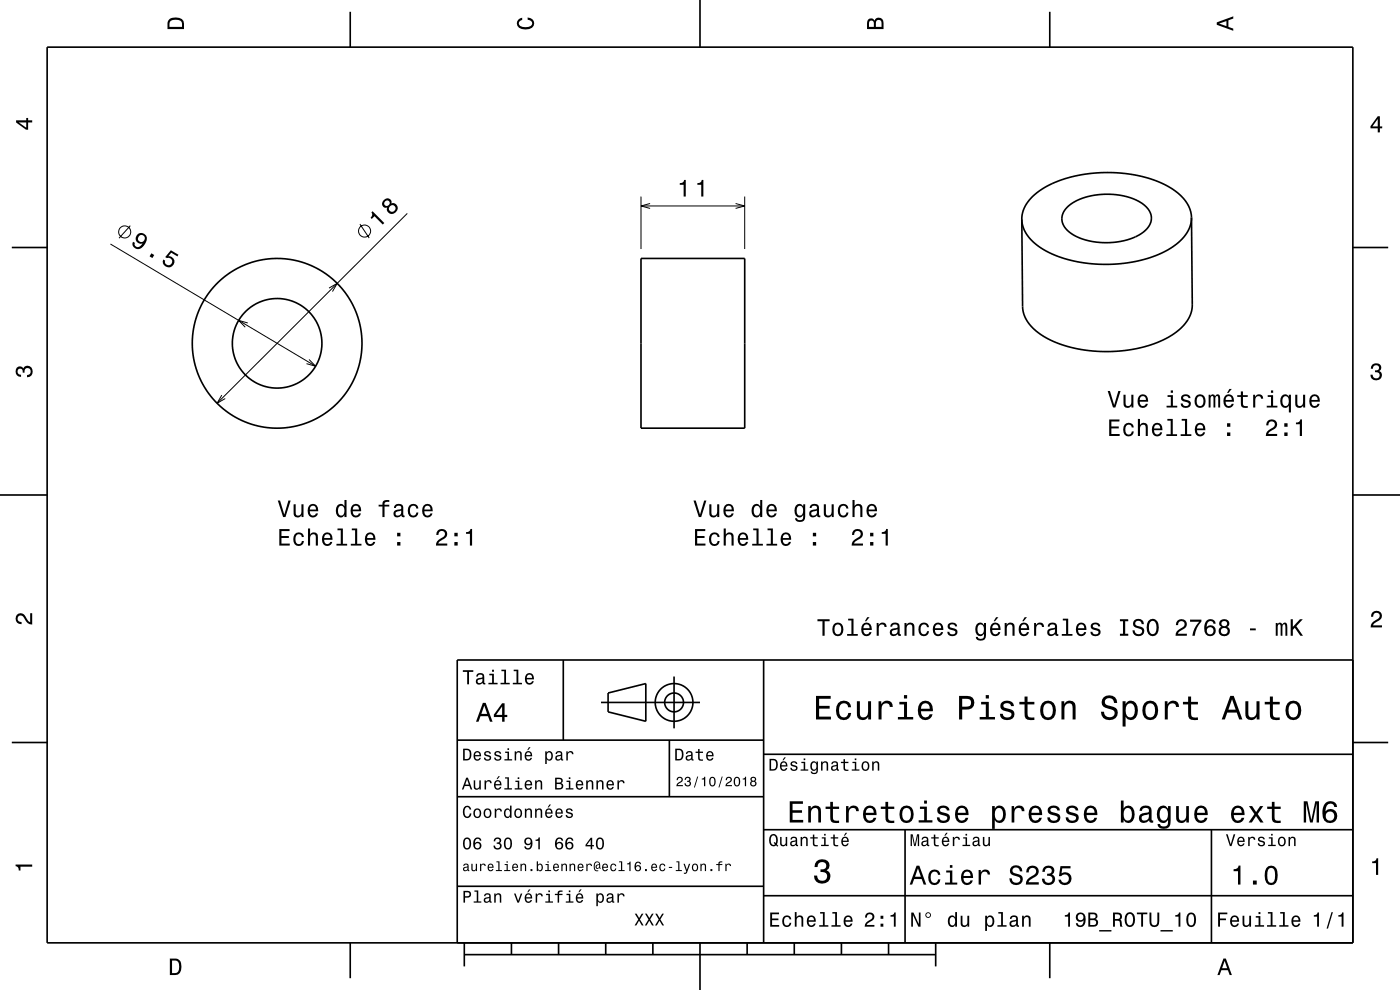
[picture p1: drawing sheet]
<svg xmlns="http://www.w3.org/2000/svg" width="297mm" height="210mm" viewBox="0 0 297 210" stroke-linecap="round" stroke-linejoin="round" font-family="sans-serif">
<g fill="none" stroke="#000" stroke-width=".21">
<path d="M23.4 51.8l43.6 25.9M27.6 47.9l-2.3 2.6M76.4 47.5l1.9 3M86.4 45.3l-40.3 40.2M136 41.7v11.1M136 43.7h22M137.9 43.2l-1.9 .5 1.9 .5M156.1 43.2l1.9 .5-1.9 .5M158 41.7v11.1M52.6 68.5l-2-.5 1.4 1.4M65.6 76.3l1.4 1.4-2-.6M69.8 61.1l1.7-1-1 1.7"/>
<path d="M47.1 83.8l-1 1.7 1.7-1"/>
<circle cx="26.5" cy="49.2" r="1.28"/>
<circle cx="77.3" cy="49" r="1.28"/>
</g>
<g fill="none" stroke="#000" stroke-width=".35">
<path d="M10 10h277v190h-277zM74.3 2.5v7.5M148.5 0v10M222.7 2.5v7.5M2.5 52.5h7.5M136 54.8h22v36h-22zM226.5 43.9l1.3-1 1.5-.7 2.2-.7 1.9-.2 2.2-.1 2.2 .3 2.1 .5 1.5 .6a4.1 4.1 0 0 1 2.8 4.2 6.5 6.5 0 0 1-5 4.1l-3.1 .5h-3l-2.8-.5-2.2-.8a4.1 4.1 0 0 1-2.8-4.3l.4-.9zM252.8 46.2l-.3 1.8-1 1.8-1.6 1.7-2.3 1.6-2.9 1.3-3.1 .9-3.3 .6-3.5 .2-3.9-.2-3.1-.5-3.3-1-2.5-1.1-2.3-1.6-1.6-1.5-1-1.8-.3-1.9M252.8 46.2l-.4-2-1-1.7-1.7-1.7-2.2-1.4-2.7-1.2-3-.9-3.1-.5-3.7-.2-3.5 .2-3.4 .5-3.1 .9-2.9 1.3-2.2 1.5-1.7 1.7-1.1 1.8-.3 2M252.8 46.2l.1 18.8-.3 1.5-.6 1.4-1.2 1.5-1.5 1.2-2 1.3-2 .8-2.3 .8-2.4 .5-2.6 .4-3 .2-3-.1-2.4-.3-2.6-.6-2.3-.7-2.2-.9-1.8-1.1-1.6-1.4-1.1-1.3-.7-1.3-.4-1.6-.1-18.8M287 52.5h7.5M0 105h10"/>
<path d="M287 105h10M119.5 140v17M162 140v60M287 140h-190v60M2.5 157.5h7.5M97 157h65M127.5 149h21M129 147l8-2v8l-8-2zM142 157v12M143 143.5v11M287 157.5h7.5M97 169h65"/>
<path d="M162 176h125M162 160h125M192 176v24M257 176v24M97 188h65M162 190h125M74.3 200v7.5M98.5 202.5h100M98.5 200v5M108.5 200v2.5M118.5 200v2.5M128.5 200v2.5"/>
<path d="M138.5 200v2.5M148.5 200v10M158.5 200v2.5M168.5 200v2.5M178.5 200v2.5M188.5 200v2.5M198.5 200v5M222.7 200v7.5"/>
<circle cx="58.8" cy="72.8" r="9.5"/>
<circle cx="58.8" cy="72.8" r="18"/>
<circle cx="143" cy="149" r="2"/>
<circle cx="143" cy="149" r="4"/>
</g>
<g fill="#000">
<path d="M36 4a2.18 2.18 0 0 0-.5 2.2h3.5v-1.2a1.43 1.43 0 0 0-1.7-1.3zM36.3 4.4a2.15 2.15 0 0 1 2.2 .3l.1 1h-2.6v-1z" fill-rule="evenodd"/>
<path d="M109.9 4.2l.9-.4v.4a.7 .7 0 0 0-.7 .5 .7 .7 0 0 0 .3 .8 1.7 1.7 0 0 0 2.5-.5 .9 .9 0 0 0-1-.8v-.5a1.24 1.24 0 0 1 1.4 1.1 1.24 1.24 0 0 1-1 1.4 2.22 2.22 0 0 1-2.5-.7l-.2-.5z" fill-rule="evenodd"/>
<path d="M184.2 4.2l-.3 .7v1.3h3.5v-1.3a.98 .98 0 0 0-.7-1.1 .98 .98 0 0 0-1.2 .6 .84 .84 0 0 0-1.3-.2zM184.5 4.5a.54 .54 0 0 1 .6-.1 .54 .54 0 0 1 .3 .6v.7h-1zM185.9 4.4a.62 .62 0 0 1 .8-.1 .62 .62 0 0 1 .3 .6v.8h-1.2z" fill-rule="evenodd"/>
<path d="M258.1 4.7v.6l3.5 1.2v-.4l-1-.4v-1.4l1-.4v-.4zM258.6 5l1.6-.5v1z" fill-rule="evenodd"/>
<path d="M3.4 25.5v.5l2.1 1.5h.5v-1.5h.8v-.5h-.8v-.5h-.4v.5zM4 26h1.6v1.1z" fill-rule="evenodd"/>
<path d="M292.3 24.7l-1.6 2.1v.4h1.6v.9h.4v-.9h.5v-.4h-.5v-2.1zM292.3 25.2v1.6h-1.1z" fill-rule="evenodd"/>
<path d="M29.3 49.6a1.13 1.13 0 0 0-.4 1.5 1.13 1.13 0 0 0 1.3 .6 1.03 1.03 0 0 1-1.3 .6 .56 .56 0 0 1-.3-.8l-.4-.2a1.18 1.18 0 0 0 .6 1.4 1.18 1.18 0 0 0 1.5-.4 1.76 1.76 0 0 0 .3-2.7l-.5-.2zM29.3 50.6a.75 .75 0 0 1 1.5 0 .75 .75 0 0 1-1.5 0zM32.1 53.7l-.4 .7 .6 .3 .4-.6zM36.2 53.1l-1.1 1.4 .3 .2a.79 .79 0 0 1 1.1 .5 .79 .79 0 0 1-.6 1 .79 .79 0 0 1-.9-.7v-.2l-.4-.3a1.21 1.21 0 0 0 .8 1.7 1.21 1.21 0 0 0 1.5-1 1.21 1.21 0 0 0-1.2-1.4l.6-.7 1.3 .8 .3-.4z" fill-rule="evenodd"/>
<path d="M79 44.8l-.2 .3a.77 .77 0 0 1-.2 1.1l.3 .2 .5-.5 1.8 1.7 .3-.3zM81.4 42.4a.89 .89 0 0 0-.3 1.1 .89 .89 0 0 0 1 .5 1.11 1.11 0 0 0 .8 1.4 1.11 1.11 0 0 0 1.4-.8 1.03 1.03 0 0 0-.2-1.2 1.03 1.03 0 0 0-1.1-.2 .89 .89 0 0 0-.5-1.1 .89 .89 0 0 0-1.1 .3zM82.5 44.2a.71 .71 0 0 1 1.4 0 .71 .71 0 0 1-1.4 0zM81.5 43.1a.6 .6 0 0 1 1.2 0 .6 .6 0 0 1-1.2 0z" fill-rule="evenodd"/>
<path d="M144.2 38.8v.4h.8v2.5h.5v-3.5h-.4a.77 .77 0 0 1-.9 .6zM147.9 38.8v.4h.9v2.5h.4v-3.5h-.3a.77 .77 0 0 1-1 .6z" fill-rule="evenodd"/>
<path d="M291.1 77.4a1.08 1.08 0 0 1 1.4-.2 1.08 1.08 0 0 1 .4 1.2l-.3 .3a1.06 1.06 0 0 1 .5 1.3 1.06 1.06 0 0 1-1.2 .7 1.1 1.1 0 0 1-1.2-1.2h.5a.71 .71 0 0 0 1 .8 .71 .71 0 0 0 .1-1.3h-.6v-.4a.61 .61 0 0 0 .8-.3 .61 .61 0 0 0-.2-.8 .61 .61 0 0 0-.9 .2l-.1 .5h-.5z" fill-rule="evenodd"/>
<path d="M3.6 78a.86 .86 0 0 1 1.4 .2 1.06 1.06 0 0 1 1.2-.6 1.06 1.06 0 0 1 .7 1.2 1.1 1.1 0 0 1-1.2 1.2v-.4a.71 .71 0 0 0 .8-1 .71 .71 0 0 0-1.3-.1v.6h-.4a.61 .61 0 0 0-.3-.8 .61 .61 0 0 0-.8 .2 .61 .61 0 0 0 .2 .8l.6 .2v.4a1.15 1.15 0 0 1-1.2-.6 1.15 1.15 0 0 1 .3-1.3z" fill-rule="evenodd"/>
<path d="M235.3 89v3.5h2.2v-.4h-1.7v-1.2h1.5v-.4h-1.5v-1.1h1.7v-.4zM238.6 90.1a1.53 1.53 0 0 0 .8 2.5 1.05 1.05 0 0 0 1.1-1.1h-.4a.67 .67 0 0 1-.6 .7 .67 .67 0 0 1-.7-.6 1.11 1.11 0 0 1 .6-1.5 .59 .59 0 0 1 .7 .6h.4a1.09 1.09 0 0 0-.7-1 1.09 1.09 0 0 0-1.2 .4zM241.4 88.9v3.6h.4v-1.6a.63 .63 0 0 1 .6-.8 .63 .63 0 0 1 .7 .7v1.7h.4v-1.8a.88 .88 0 0 0-.6-1 .88 .88 0 0 0-1.1 .5v-1.3zM244.7 90.1a1.54 1.54 0 0 0 .8 2.5 1.05 1.05 0 0 0 1-.9h-.4l-.2 .4-.4 .1a.76 .76 0 0 1-.7-.9h1.8a1.16 1.16 0 0 0-.5-1.4 1.16 1.16 0 0 0-1.4 .2zM245 90.3a.66 .66 0 0 1 .8-.2 .66 .66 0 0 1 .3 .8h-1.3zM247.7 88.9v.3h.7v2.9h-1v.4h2.3v-.4h-.9v-3.2zM250.7 88.9v.3h.7v2.9h-.9v.4h2.2v-.4h-.9v-3.2zM253.8 90.1a1.54 1.54 0 0 0 .8 2.5 1.06 1.06 0 0 0 1.1-.9h-.5l-.2 .4-.4 .1a.76 .76 0 0 1-.7-.9h1.8a1.17 1.17 0 0 0-.5-1.4 1.17 1.17 0 0 0-1.4 .2zM254.1 90.3a.66 .66 0 0 1 .8-.2 .66 .66 0 0 1 .3 .8h-1.3zM260.3 91.7v.8h.7v-.8zM260.3 89.8v.7h.7v-.7z" fill-rule="evenodd"/>
<path d="M235 82.9l1.1 3.5h.5l1.1-3.5h-.5l-.8 3-.9-3zM238.3 83.7v1.8a.89 .89 0 0 0 .7 1 .89 .89 0 0 0 1-.5v.4h.4v-2.7h-.4v1.6a.65 .65 0 0 1-.4 .8 .65 .65 0 0 1-.8-.3v-2.1zM241.6 84a1.54 1.54 0 0 0 .8 2.5 1.06 1.06 0 0 0 1.1-.8h-.4l-.2 .3-.4 .1a.76 .76 0 0 1-.7-.9h1.8a1.17 1.17 0 0 0-.5-1.4 1.17 1.17 0 0 0-1.5 .2zM242 84.2a.66 .66 0 0 1 .8-.1 .66 .66 0 0 1 .3 .7h-1.3zM247.7 83.8v.4h.7v1.9h-.9v.3h2.2v-.3h-.9v-2.3zM248.4 82.8v.5h.4v-.5zM250.8 83.9a.75 .75 0 0 0-.2 .8 .75 .75 0 0 0 .7 .5l.9 .3a.63 .63 0 0 1-.6 .7 .63 .63 0 0 1-.7-.6h-.4a1.07 1.07 0 0 0 1.2 .9 1.07 1.07 0 0 0 .9-1.2l-.4-.3-1.1-.4a.53 .53 0 0 1 .4-.6 .53 .53 0 0 1 .6 .5h.5a1.03 1.03 0 0 0-.7-.9 1.03 1.03 0 0 0-1.1 .3zM253.7 84a1.53 1.53 0 0 0 .9 2.5 1.48 1.48 0 0 0 1.2-1.4 1.48 1.48 0 0 0-1.2-1.5l-.5 .1zM254 84.3a.67 .67 0 0 1 .8-.2 .67 .67 0 0 1 .5 .5 1.11 1.11 0 0 1-.7 1.5 1.17 1.17 0 0 1-.6-1.8zM256.4 83.7v2.7h.4v-2l.2-.4h.3l.1 .3v2.1h.4v-2l.4-.4 .2 .1v.4v1.9h.5v-1.8a.69 .69 0 0 0-.6-1l-.5 .4-.2-.3-.3-.1-.5 .4v-.3zM260.8 82.5l-.5 .9h.3l.7-.9zM259.8 84a1.54 1.54 0 0 0 .8 2.5 1.05 1.05 0 0 0 1.1-.8h-.4l-.2 .3-.4 .1a.75 .75 0 0 1-.7-.9h1.8a1.16 1.16 0 0 0-.5-1.4 1.16 1.16 0 0 0-1.5 .2zM260.2 84.2a.66 .66 0 0 1 .8-.1 .66 .66 0 0 1 .3 .7h-1.3zM263.2 83v.8h-.7v.4h.7l.1 1.8a1.04 1.04 0 0 0 1.4 .5v-.4a.68 .68 0 0 1-1-.3v-1.6h1v-.4h-1v-.8zM265.8 83.7v2.7h.5v-1.5a.66 .66 0 0 1 .4-.8 .66 .66 0 0 1 .8 .2v.3h.5a.89 .89 0 0 0-.7-.9 .89 .89 0 0 0-1 .5v-.5zM268.9 83.8v.4h.7v1.9h-.9v.3h2.3v-.3h-.9v-2.3zM269.6 82.8v.5h.5v-.5zM271.9 84a1.57 1.57 0 0 0 .7 2.5l.5-.1 .3-.4v1.5h.5v-3.8h-.5v.4l-.1-.2a.87 .87 0 0 0-1.4 .1zM272.2 84.3a.62 .62 0 0 1 .7-.2 .62 .62 0 0 1 .5 .5 1.11 1.11 0 0 1-.7 1.5 1.19 1.19 0 0 1-.5-1.8zM274.8 83.7v1.8a.89 .89 0 0 0 .6 1 .89 .89 0 0 0 1.1-.5v.4h.4v-2.7h-.5v1.6a.65 .65 0 0 1-.3 .8 .65 .65 0 0 1-.9-.3v-2.1zM278.1 84a1.54 1.54 0 0 0 .8 2.5 1.06 1.06 0 0 0 1-.8h-.4l-.2 .3-.4 .1a.75 .75 0 0 1-.7-.9h1.8a1.17 1.17 0 0 0-.5-1.4 1.17 1.17 0 0 0-1.4 .2zM278.4 84.2a.66 .66 0 0 1 .8-.1 .66 .66 0 0 1 .3 .7h-1.3z" fill-rule="evenodd"/>
<path d="M268.9 89.3l-.3 .9h.5a.7 .7 0 0 1 .5-.8 .7 .7 0 0 1 .8 .5 .7 .7 0 0 1-.5 .9 1.8 1.8 0 0 0-1.4 1.7h2.4v-.4h-1.9a2.19 2.19 0 0 1 1.5-1.2 1.14 1.14 0 0 0 .1-1.7 1.14 1.14 0 0 0-1.7 .1zM272.5 91.7v.8h.6v-.8zM272.5 89.8v.7h.6v-.7zM274.9 89.6v.4h.8v2.5h.5v-3.5h-.3a.77 .77 0 0 1-1 .6z" fill-rule="evenodd"/>
<path d="M59.3 112.2v3.5h2.2v-.4h-1.8v-1.2h1.6v-.4h-1.6v-1h1.7v-.5zM62.5 113.3a1.53 1.53 0 0 0 .9 2.5 1.05 1.05 0 0 0 1.1-1h-.5a.67 .67 0 0 1-.6 .6 .67 .67 0 0 1-.7-.6 1.12 1.12 0 0 1 .7-1.5 .6 .6 0 0 1 .6 .6h.5a1.09 1.09 0 0 0-.8-.9 1.09 1.09 0 0 0-1.2 .3zM65.3 112.1v3.6h.5v-1.5a.63 .63 0 0 1 .4-.8 .63 .63 0 0 1 .8 .3v2h.4v-1.8a.88 .88 0 0 0-.6-.9 .88 .88 0 0 0-1 .4v-1.3zM68.6 113.3a1.54 1.54 0 0 0 .8 2.5 1.06 1.06 0 0 0 1.1-.8h-.4l-.3 .3-.3 .1a.76 .76 0 0 1-.7-.9h1.7a1.17 1.17 0 0 0-.5-1.4 1.17 1.17 0 0 0-1.4 .2zM69 113.5a.66 .66 0 0 1 .8-.1 .66 .66 0 0 1 .3 .7h-1.3zM71.6 112.1v.4h.7v2.9h-.9v.3h2.2v-.3h-.9v-3.3zM74.6 112.1v.4h.7v2.9h-.9v.3h2.3v-.3h-.9v-3.3zM77.7 113.3a1.54 1.54 0 0 0 .8 2.5 1.06 1.06 0 0 0 1.1-.8h-.4l-.3 .3-.3 .1a.76 .76 0 0 1-.7-.9h1.7a1.17 1.17 0 0 0-.4-1.4 1.17 1.17 0 0 0-1.5 .2zM78.1 113.5a.66 .66 0 0 1 .8-.1 .66 .66 0 0 1 .3 .7h-1.3zM84.3 115v.7h.6v-.7zM84.3 113v.8h.6v-.8z" fill-rule="evenodd"/>
<path d="M58.9 106.2l1.2 3.5h.5l1.1-3.5h-.5l-.9 3-.9-3zM62.3 107v1.8a.89 .89 0 0 0 .6 .9 .89 .89 0 0 0 1.1-.4v.4h.4v-2.7h-.5v1.5a.64 .64 0 0 1-.3 .8 .64 .64 0 0 1-.8-.3l-.1-2zM65.6 107.3a1.54 1.54 0 0 0 .8 2.5 1.05 1.05 0 0 0 1.1-.9h-.5l-.2 .4-.4 .1a.76 .76 0 0 1-.7-.9h1.8a1.16 1.16 0 0 0-.5-1.4 1.16 1.16 0 0 0-1.4 .2zM65.9 107.5a.66 .66 0 0 1 .8-.2 .66 .66 0 0 1 .3 .8h-1.3zM71.5 107.3a1.57 1.57 0 0 0 .8 2.5l.4-.1 .4-.4v.4h.4v-3.6h-.4v1.3a.89 .89 0 0 0-1.6-.1zM71.9 107.5a.62 .62 0 0 1 .7-.2 .62 .62 0 0 1 .4 .6 1.12 1.12 0 0 1-.6 1.5 1.19 1.19 0 0 1-.5-1.9zM74.7 107.3a1.54 1.54 0 0 0 .8 2.5 1.06 1.06 0 0 0 1.1-.9h-.5l-.2 .4-.4 .1a.76 .76 0 0 1-.7-.9h1.8a1.16 1.16 0 0 0-.5-1.4 1.16 1.16 0 0 0-1.4 .2zM75 107.5a.66 .66 0 0 1 .8-.2 .66 .66 0 0 1 .4 .8h-1.4zM80.3 107.1v.3h.8v2.3h.5v-2.3h1v-.3h-1v-.4l.3-.2h.7v-.4a1.04 1.04 0 0 0-1.5 .7v.3zM83.8 107.1l-.2 .7h.4a.55 .55 0 0 1 .7-.6 .55 .55 0 0 1 .3 .8l-.2 .1a1 1 0 0 0-1 .2 1 1 0 0 0-.3 1 .93 .93 0 0 0 1.7 0l.1 .3 .5 .1v-.3l-.2-.1v-1.6a1.02 1.02 0 0 0-.7-.8 1.02 1.02 0 0 0-1.1 .2zM84 108.6l1.1-.3a.77 .77 0 0 1-.2 .9 .77 .77 0 0 1-.9 .1l-.1-.4zM86.8 107.3a1.52 1.52 0 0 0 .9 2.5 1.05 1.05 0 0 0 1.1-1.1h-.5a.67 .67 0 0 1-.6 .7 .67 .67 0 0 1-.7-.6 1.11 1.11 0 0 1 .7-1.5 .6 .6 0 0 1 .6 .6h.5a1.09 1.09 0 0 0-.8-1 1.09 1.09 0 0 0-1.2 .4zM89.9 107.3a1.54 1.54 0 0 0 .8 2.5 1.06 1.06 0 0 0 1-.9h-.4l-.2 .4-.4 .1a.76 .76 0 0 1-.7-.9h1.8a1.16 1.16 0 0 0-.5-1.4 1.16 1.16 0 0 0-1.4 .2zM90.2 107.5a.66 .66 0 0 1 .8-.2 .66 .66 0 0 1 .3 .8h-1.3z" fill-rule="evenodd"/>
<path d="M92.9 112.5l-.3 .4v.6h.4a.7 .7 0 0 1 .5-.9 .7 .7 0 0 1 .9 .5 .7 .7 0 0 1-.5 .9 1.8 1.8 0 0 0-1.4 1.7h2.4v-.4h-1.9a2.2 2.2 0 0 1 1.5-1.2 1.13 1.13 0 0 0 .1-1.6 1.13 1.13 0 0 0-1.7 0zM96.4 115v.7h.7v-.7zM96.4 113v.8h.7v-.8zM98.9 112.9v.3h.8v2.5h.4v-3.5h-.3a.77 .77 0 0 1-.9 .7z" fill-rule="evenodd"/>
<path d="M147.4 112.2v3.5h2.3v-.4h-1.8v-1.2h1.6v-.4h-1.6v-1h1.7v-.5zM150.7 113.3a1.53 1.53 0 0 0 .9 2.5 1.05 1.05 0 0 0 1.1-1h-.5a.67 .67 0 0 1-.6 .6 .67 .67 0 0 1-.7-.6 1.11 1.11 0 0 1 .7-1.5 .6 .6 0 0 1 .6 .6h.5a1.09 1.09 0 0 0-.8-.9 1.09 1.09 0 0 0-1.2 .3zM153.5 112.1v3.6h.5v-1.5a.63 .63 0 0 1 .4-.8 .63 .63 0 0 1 .8 .3v2h.4v-1.8a.88 .88 0 0 0-.6-.9 .88 .88 0 0 0-1 .4v-1.3zM156.8 113.3a1.54 1.54 0 0 0 .8 2.5 1.06 1.06 0 0 0 1.1-.8h-.5l-.2 .3-.4 .1a.76 .76 0 0 1-.6-.9h1.7a1.16 1.16 0 0 0-.5-1.4 1.16 1.16 0 0 0-1.4 .2zM157.1 113.5a.66 .66 0 0 1 .8-.1 .66 .66 0 0 1 .4 .7h-1.3zM159.8 112.1v.4h.7v2.9h-.9v.3h2.2v-.3h-.9v-3.3zM162.8 112.1v.4h.7v2.9h-.9v.3h2.3v-.3h-.9v-3.3zM165.9 113.3a1.54 1.54 0 0 0 .8 2.5 1.06 1.06 0 0 0 1.1-.8h-.4l-.3 .3-.3 .1a.76 .76 0 0 1-.7-.9h1.7a1.17 1.17 0 0 0-.5-1.4 1.17 1.17 0 0 0-1.4 .2zM166.3 113.5a.66 .66 0 0 1 .8-.1 .66 .66 0 0 1 .3 .7h-1.3zM172.4 115v.7h.7v-.7zM172.4 113v.8h.7v-.8z" fill-rule="evenodd"/>
<path d="M147.1 106.2l1.1 3.5h.6l1.1-3.5h-.5l-.9 3-.9-3zM150.5 107v1.8a.89 .89 0 0 0 .6 .9 .89 .89 0 0 0 1.1-.4v.4h.4v-2.7h-.5v1.5a.65 .65 0 0 1-.3 .8 .65 .65 0 0 1-.9-.3v-2zM153.8 107.3a1.54 1.54 0 0 0 .8 2.5 1.06 1.06 0 0 0 1-.9h-.4l-.2 .4-.4 .1a.76 .76 0 0 1-.7-.9h1.8a1.16 1.16 0 0 0-.5-1.4 1.16 1.16 0 0 0-1.4 .2zM154.1 107.5a.66 .66 0 0 1 .8-.2 .66 .66 0 0 1 .3 .8h-1.3zM159.7 107.3a1.58 1.58 0 0 0 .8 2.5l.4-.1 .4-.4v.4h.4v-3.6h-.4v1.3a.89 .89 0 0 0-1.6-.1zM160.1 107.5a.62 .62 0 0 1 .7-.2 .62 .62 0 0 1 .4 .6 1.12 1.12 0 0 1-.6 1.5 1.19 1.19 0 0 1-.5-1.9zM162.9 107.3a1.54 1.54 0 0 0 .8 2.5 1.05 1.05 0 0 0 1.1-.9h-.5l-.2 .4-.4 .1a.76 .76 0 0 1-.7-.9h1.8a1.16 1.16 0 0 0-.5-1.4 1.16 1.16 0 0 0-1.4 .2zM163.2 107.5a.66 .66 0 0 1 .8-.2 .66 .66 0 0 1 .3 .8h-1.3zM168.8 107.3a1.57 1.57 0 0 0 .8 2.5l.4-.1 .4-.4a.73 .73 0 0 1-.3 1 .73 .73 0 0 1-1-.4h-.4a1.1 1.1 0 0 0 1.2 .9 1.1 1.1 0 0 0 .9-1.2v-2.6h-.4v.4l-.4-.4a.89 .89 0 0 0-1.2 .3zM169.2 107.5a.63 .63 0 0 1 .7-.2 .63 .63 0 0 1 .4 .6 1.11 1.11 0 0 1-.6 1.5 1.19 1.19 0 0 1-.5-1.9zM172 107.1l-.2 .7h.4a.55 .55 0 0 1 .6-.6 .55 .55 0 0 1 .4 .8l-.2 .1a1 1 0 0 0-1 .2 1 1 0 0 0-.3 1 .94 .94 0 0 0 1.7 0l.1 .3 .5 .1v-.3l-.2-.1-.1-.2v-1.4a1.02 1.02 0 0 0-.6-.8 1.02 1.02 0 0 0-1.1 .2zM172.2 108.6l1.1-.3a.77 .77 0 0 1-.2 .9 .77 .77 0 0 1-.9 .1l-.1-.4zM174.8 107v1.8a.89 .89 0 0 0 .6 .9 .89 .89 0 0 0 1-.4v.4h.5v-2.7h-.5v1.5a.64 .64 0 0 1-.4 .8 .64 .64 0 0 1-.8-.3v-2zM178 107.3a1.53 1.53 0 0 0 .9 2.5 1.06 1.06 0 0 0 1.1-1.1h-.4a.67 .67 0 0 1-.7 .7 .67 .67 0 0 1-.7-.6 1.11 1.11 0 0 1 .7-1.5 .6 .6 0 0 1 .6 .6h.5a1.09 1.09 0 0 0-.8-1 1.09 1.09 0 0 0-1.2 .4zM180.9 106.1v3.6h.4v-1.6a.64 .64 0 0 1 .4-.8 .64 .64 0 0 1 .8 .4v2h.5v-1.8a.88 .88 0 0 0-.6-1 .88 .88 0 0 0-1.1 .5v-1.3zM184.1 107.3a1.54 1.54 0 0 0 .8 2.5 1.06 1.06 0 0 0 1.1-.9h-.4l-.3 .4-.3 .1a.76 .76 0 0 1-.7-.9h1.8a1.17 1.17 0 0 0-.5-1.4 1.17 1.17 0 0 0-1.5 .2zM184.5 107.5a.66 .66 0 0 1 .8-.2 .66 .66 0 0 1 .3 .8h-1.3z" fill-rule="evenodd"/>
<path d="M181.1 112.5l-.3 .4-.1 .6h.5a.7 .7 0 0 1 .5-.9 .7 .7 0 0 1 .9 .5 .7 .7 0 0 1-.5 .9 1.8 1.8 0 0 0-1.4 1.7h2.4v-.4h-1.9a2.2 2.2 0 0 1 1.5-1.2 1.13 1.13 0 0 0 0-1.6 1.13 1.13 0 0 0-1.6 0zM184.6 115v.7h.7v-.7zM184.6 113v.8h.7v-.8zM187.1 112.9v.3h.8v2.5h.4v-3.5h-.3a.77 .77 0 0 1-.9 .7z" fill-rule="evenodd"/>
<path d="M3.6 130.4a1.22 1.22 0 0 1 2 .7l.4 .6 .4 .3v-1.9h.4v2.4a1.8 1.8 0 0 1-1.7-1.4 .71 .71 0 0 0-.9-.5 .71 .71 0 0 0-.5 .8 .71 .71 0 0 0 .9 .5v.5a1.18 1.18 0 0 1-1.2-.7 1.18 1.18 0 0 1 .2-1.3z" fill-rule="evenodd"/>
<path d="M173.4 131.4v.4h1.1v3.1h.4v-3.1h1.1v-.4zM176.9 132.4a1.53 1.53 0 0 0 .8 2.6 1.48 1.48 0 0 0 1.2-1.5 1.48 1.48 0 0 0-1.2-1.4l-.4 .1zM177.2 132.7a.67 .67 0 0 1 .7-.2 .67 .67 0 0 1 .5 .5 1.11 1.11 0 0 1-.7 1.6 1.17 1.17 0 0 1-.5-1.9zM179.9 131.2v.4h.7v2.9h-.9v.4h2.3v-.4h-.9v-3.3zM184 130.9l-.5 .9h.3l.7-.9zM183 132.4a1.54 1.54 0 0 0 .8 2.6 1.07 1.07 0 0 0 1.1-.9h-.4l-.3 .3-.3 .2a.76 .76 0 0 1-.7-1h1.7a1.16 1.16 0 0 0-.5-1.3 1.16 1.16 0 0 0-1.4 .1zM183.4 132.7a.66 .66 0 0 1 .8-.2 .66 .66 0 0 1 .3 .8h-1.3zM186 132.2v2.7h.4v-1.6a.66 .66 0 0 1 .4-.8 .66 .66 0 0 1 .8 .3v.2h.5a.89 .89 0 0 0-.7-.9 .89 .89 0 0 0-1 .5v-.4zM189.1 132.3l-.2 .6h.4a.55 .55 0 0 1 .6-.5 .55 .55 0 0 1 .4 .8h-.2a1 1 0 0 0-1 .2 1 1 0 0 0-.3 1.1 .93 .93 0 0 0 1.7 0l.1 .3 .5 .1v-.4h-.2l-.1-1.6a1.02 1.02 0 0 0-.6-.8 1.02 1.02 0 0 0-1.1 .2zM189.3 133.8l1.1-.3a.77 .77 0 0 1-.2 .9 .77 .77 0 0 1-.9 0zM191.9 132.2v2.7h.4v-1.6a.63 .63 0 0 1 .4-.8 .63 .63 0 0 1 .8 .4v2h.5v-1.8a.89 .89 0 0 0-.6-1 .89 .89 0 0 0-1.1 .5v-.4zM195.1 132.4a1.53 1.53 0 0 0 .9 2.6 1.06 1.06 0 0 0 1.1-1.1h-.4a.67 .67 0 0 1-.7 .7 .67 .67 0 0 1-.7-.6 1.12 1.12 0 0 1 .7-1.6 .59 .59 0 0 1 .6 .6h.5a1.09 1.09 0 0 0-.8-.9 1.09 1.09 0 0 0-1.2 .3zM198.2 132.4a1.54 1.54 0 0 0 .8 2.6 1.07 1.07 0 0 0 1.1-.9h-.5l-.2 .3-.4 .2a.76 .76 0 0 1-.7-1h1.8a1.16 1.16 0 0 0-.5-1.3 1.16 1.16 0 0 0-1.4 .1zM198.5 132.7a.66 .66 0 0 1 .8-.2 .66 .66 0 0 1 .4 .8h-1.4zM201.3 132.3a.75 .75 0 0 0-.2 .8 .75 .75 0 0 0 .7 .5l.9 .4a.63 .63 0 0 1-.6 .6 .63 .63 0 0 1-.7-.6h-.4a1.07 1.07 0 0 0 1.2 .9 1.07 1.07 0 0 0 .9-1.2l-.4-.3-1.1-.3a.54 .54 0 0 1 .4-.7 .54 .54 0 0 1 .6 .5h.4a1.03 1.03 0 0 0-.7-.9 1.03 1.03 0 0 0-1 .3zM207.2 132.4a1.57 1.57 0 0 0 .8 2.6l.4-.2 .3-.4a.73 .73 0 0 1-.3 1.1 .73 .73 0 0 1-1-.4h-.4a1.1 1.1 0 0 0 1.3 .8 1.1 1.1 0 0 0 .9-1.2v-2.5h-.5v.4l-.3-.4a.9 .9 0 0 0-1.2 .2zM207.5 132.7a.63 .63 0 0 1 .7-.2 .63 .63 0 0 1 .5 .6 1.11 1.11 0 0 1-.7 1.5 1.2 1.2 0 0 1-.5-1.9zM211.3 130.9l-.5 .9h.3l.7-.9zM210.3 132.4a1.55 1.55 0 0 0 .8 2.6 1.07 1.07 0 0 0 1.1-.9h-.4l-.2 .3-.4 .2a.76 .76 0 0 1-.7-1h1.8a1.17 1.17 0 0 0-.5-1.3 1.17 1.17 0 0 0-1.5 .1zM210.7 132.7a.66 .66 0 0 1 .8-.2 .66 .66 0 0 1 .3 .8h-1.3zM213.1 132.2v2.7h.5v-1.6a.63 .63 0 0 1 .5-.9 .63 .63 0 0 1 .7 .8v1.7h.4v-1.8a.89 .89 0 0 0-.6-1 .89 .89 0 0 0-1 .5v-.4zM217.4 130.9l-.5 .9h.3l.7-.9zM216.4 132.4a1.54 1.54 0 0 0 .8 2.6 1.07 1.07 0 0 0 1.1-.9h-.4l-.3 .3-.3 .2a.76 .76 0 0 1-.7-1h1.7a1.16 1.16 0 0 0-.5-1.3 1.16 1.16 0 0 0-1.4 .1zM216.8 132.7a.66 .66 0 0 1 .7-.2 .66 .66 0 0 1 .4 .8h-1.3zM219.4 132.2v2.7h.4v-1.6a.66 .66 0 0 1 .4-.8 .66 .66 0 0 1 .8 .3v.2h.5a.89 .89 0 0 0-.7-.9 .89 .89 0 0 0-1 .5v-.4zM222.5 132.3l-.2 .6h.4a.55 .55 0 0 1 .6-.5 .55 .55 0 0 1 .4 .8h-.2a1 1 0 0 0-1 .2 1 1 0 0 0-.3 1.1 .93 .93 0 0 0 1.7 0l.1 .3 .5 .1v-.4h-.2l-.1-1.6a1.02 1.02 0 0 0-1.7-.6zM222.7 133.8l1.1-.3a.77 .77 0 0 1-.2 .9 .77 .77 0 0 1-.9 0zM225.5 131.2v.4h.7v2.9h-1v.4h2.3v-.4h-.9v-3.3zM228.5 132.4a1.54 1.54 0 0 0 .8 2.6 1.07 1.07 0 0 0 1.1-.9h-.4l-.2 .3-.4 .2a.76 .76 0 0 1-.7-1h1.8a1.17 1.17 0 0 0-.5-1.3 1.17 1.17 0 0 0-1.5 .1zM228.9 132.7a.66 .66 0 0 1 .8-.2 .66 .66 0 0 1 .3 .8h-1.3zM231.6 132.3a.75 .75 0 0 0-.2 .8 .75 .75 0 0 0 .7 .5l.9 .4a.63 .63 0 0 1-.6 .6 .63 .63 0 0 1-.6-.6h-.5a1.07 1.07 0 0 0 1.2 .9 1.07 1.07 0 0 0 .9-1.2l-.4-.3-1.1-.3a.54 .54 0 0 1 .4-.7 .54 .54 0 0 1 .7 .5h.4a1.03 1.03 0 0 0-.7-.9 1.03 1.03 0 0 0-1.1 .3zM237.6 131.4v.4h.6v2.6h-.6v.5h1.7v-.5h-.6v-2.6h.6v-.4zM240.7 131.6a.96 .96 0 0 0-.3 1 .96 .96 0 0 0 .9 .6 .77 .77 0 0 1 .9 1 .83 .83 0 0 1-.9 .3 .83 .83 0 0 1-.6-.8h-.5a1.21 1.21 0 0 0 1.5 1.3 1.21 1.21 0 0 0 .8-1.8l-.8-.3a.71 .71 0 0 1-.9-.7 .7 .7 0 0 1 .8-.5 .7 .7 0 0 1 .6 .7h.5a1.16 1.16 0 0 0-.7-1.1 1.16 1.16 0 0 0-1.3 .3zM243.6 131.7a2.53 2.53 0 0 0 .4 3.1 1.21 1.21 0 0 0 1.7-.9 1.93 1.93 0 0 0-.9-2.6l-.8 .1zM244.2 131.8l.3-.1a1.7 1.7 0 0 1 .4 2.7l-.4 .1a1.69 1.69 0 0 1-.3-2.7zM249.8 131.7l-.3 .9h.4a.7 .7 0 0 1 .5-.8 .7 .7 0 0 1 .9 .5 .7 .7 0 0 1-.5 .8 1.8 1.8 0 0 0-1.4 1.8h2.4v-.5h-1.9a2.2 2.2 0 0 1 1.5-1.1 1.13 1.13 0 0 0 .1-1.7 1.13 1.13 0 0 0-1.7 .1zM252.5 131.4v.5h1.9a5.2 5.2 0 0 0-1.5 3h.6a5.3 5.3 0 0 1 1.4-3v-.5zM256 131.6a2.39 2.39 0 0 0 .2 3.3 1.16 1.16 0 0 0 1.5-.4 1.16 1.16 0 0 0-.2-1.5 1.16 1.16 0 0 0-1.5 0 1.02 1.02 0 0 1 .8-1.3 .58 .58 0 0 1 .6 .6h.5a1.12 1.12 0 0 0-.7-.9 1.12 1.12 0 0 0-1.2 .2zM255.9 133.8a.75 .75 0 0 1 1.5 0 .75 .75 0 0 1-1.5 0zM258.9 131.6a.83 .83 0 0 0 .2 1.4 1.11 1.11 0 0 0-.4 1.5 1.11 1.11 0 0 0 1.5 .4 1.03 1.03 0 0 0 .7-.9 1.03 1.03 0 0 0-.6-1 .89 .89 0 0 0 .4-1.1 .89 .89 0 0 0-1-.6zM259 133.9a.71 .71 0 0 1 1.4 0 .71 .71 0 0 1-1.4 0zM259.1 132.3a.6 .6 0 0 1 1.2 0 .6 .6 0 0 1-1.2 0zM265.2 133.3v.4h1.2v-.4zM270.6 132.2v2.7h.4v-1.9l.3-.5h.2l.2 .2v2.2h.4v-2.1l.3-.4 .2 .2 .1 .4v1.9h.4v-1.9a.69 .69 0 0 0-.5-.9l-.6 .3-.2-.2-.3-.1-.5 .3v-.2zM273.8 131.4v3.5h.5v-1.3l.4-.4 1.2 1.7h.5l-1.4-2.1 1.4-1.4h-.6l-1.5 1.6v-1.6z" fill-rule="evenodd"/>
<path d="M291.2 129.9a1.18 1.18 0 0 1 1.9 .3 1.18 1.18 0 0 1-1 1.7l-.5 .3-.3 .5h1.9v.4h-2.4a1.8 1.8 0 0 1 1.4-1.8 .71 .71 0 0 0 .5-.8 .71 .71 0 0 0-.9-.5 .71 .71 0 0 0-.5 .8h-.4z" fill-rule="evenodd"/>
<path d="M98.2 158.8v2.5h.9a1.37 1.37 0 0 0 .7-2.2 1.56 1.56 0 0 0-1.6-.3zM98.6 159.1a.98 .98 0 0 1 1.1 .7 .98 .98 0 0 1-.6 1.2h-.5zM100.7 159.6a1.04 1.04 0 0 0-.2 1.2 1.04 1.04 0 0 0 1 .5l.5-.5h-.3l-.4 .3a.54 .54 0 0 1-.5-.7h1.3a.83 .83 0 0 0-.4-.9 .83 .83 0 0 0-1 .1zM100.9 159.7l.2-.1a.47 .47 0 0 1 .5 .1 .47 .47 0 0 1 .1 .5h-.9zM102.9 159.5l-.2 .1a.69 .69 0 0 0 .9 .9l.2 .1a.43 .43 0 0 1-.4 .5 .43 .43 0 0 1-.4-.4h-.3a.74 .74 0 0 0 .9 .7 .74 .74 0 0 0 .5-1l-1-.4a.38 .38 0 0 1 .3-.5 .38 .38 0 0 1 .4 .4h.3a.78 .78 0 0 0-1.2-.4zM105.1 159.5l-.2 .1a.69 .69 0 0 0 .9 .9l.2 .1a.43 .43 0 0 1-.4 .5 .43 .43 0 0 1-.5-.4h-.3a.74 .74 0 0 0 .9 .7 .74 .74 0 0 0 .5-1l-.9-.4a.38 .38 0 0 1 .3-.5 .38 .38 0 0 1 .4 .4h.3a.77 .77 0 0 0-1.2-.4zM107.2 159.4v.3h.5v1.3h-.7v.3h1.6v-.3h-.6v-1.6zM107.7 158.7v.4h.3v-.4zM109.2 159.4v1.9h.3v-1.1a.45 .45 0 0 1 .4-.6 .45 .45 0 0 1 .5 .5v1.2h.3v-1.3a.63 .63 0 0 0-.5-.7 .63 .63 0 0 0-.7 .4v-.3zM112.2 158.5l-.4 .6h.3l.5-.6zM111.5 159.6a1.04 1.04 0 0 0-.2 1.2 1.04 1.04 0 0 0 1.1 .5l.5-.5h-.3l-.5 .3a.54 .54 0 0 1-.5-.7h1.3a.83 .83 0 0 0-.4-.9 .83 .83 0 0 0-1 .1zM111.8 159.7l.1-.1a.48 .48 0 0 1 .5 .1 .48 .48 0 0 1 .2 .5h-1zM115.7 159.4v2.7h.3v-1.1a.66 .66 0 0 0 .7 .4 .66 .66 0 0 0 .5-.6 .91 .91 0 0 0 0-1.1 .91 .91 0 0 0-1-.3l-.2 .3v-.3zM116.1 159.8a.45 .45 0 0 1 .5-.2 .45 .45 0 0 1 .3 .4 .65 .65 0 0 1 .1 .8 .65 .65 0 0 1-.7 .2 .98 .98 0 0 1-.2-1.2zM118.1 159.5l-.2 .4h.3a.39 .39 0 0 1 .4-.3 .39 .39 0 0 1 .3 .5h-.1a.65 .65 0 0 0-1 .4 .65 .65 0 0 0 .6 .9l.6-.3 .1 .2h.4v-.2l-.2-.1v-1.1a.72 .72 0 0 0-.5-.6 .72 .72 0 0 0-.7 .2zM118.2 160.6l.8-.3a.55 .55 0 0 1-.2 .7 .55 .55 0 0 1-.6 0zM120.1 159.4v1.9h.4v-1.1a.47 .47 0 0 1 .2-.6 .47 .47 0 0 1 .6 .2v.2h.4a.64 .64 0 0 0-.5-.7 .64 .64 0 0 0-.8 .4v-.3z" fill-rule="evenodd"/>
<path d="M98.2 142.2v.3h.9v2.7h.4v-2.7h.9v-.3zM101.3 143l-.3 .5h.4a.47 .47 0 0 1 .5-.4 .47 .47 0 0 1 .4 .6l-.2 .1a.84 .84 0 0 0-1 .2 .84 .84 0 0 0 0 1.1 .9 .9 0 0 0 1.3-.2l.1 .2 .5 .1v-.3l-.3-.1v-1.3a.87 .87 0 0 0-1.4-.5zM101.4 144.3l.9-.3a.66 .66 0 0 1-.1 .7 .66 .66 0 0 1-.8 .1zM103.8 142.9v.3h.6v1.6h-.8v.4h2v-.4h-.8v-1.9zM104.4 142.1v.4h.4v-.4zM106.4 142.1v.3h.6v2.4h-.8v.4h1.9v-.4h-.7v-2.7zM109 142.1v.3h.6v2.4h-.8v.4h1.9v-.4h-.7v-2.7zM111.6 143.1a1.32 1.32 0 0 0 .7 2.1 .9 .9 0 0 0 .9-.7h-.3l-.2 .3-.4 .1a.65 .65 0 0 1-.6-.8h1.6a1 1 0 0 0-.4-1.2 1 1 0 0 0-1.3 .2zM111.9 143.3a.57 .57 0 0 1 .7-.1 .57 .57 0 0 1 .3 .6h-1.2z" fill-rule="evenodd"/>
<path d="M102.4 149.1l-1.4 4h.5l.4-1.2h1.6l.4 1.2h.6l-1.5-4zM102.7 149.7l.7 1.7h-1.3zM106.5 149.2l-1.7 2.4v.5h1.7v1h.5v-1h.6v-.5h-.6v-2.4zM106.5 149.9v1.7h-1.3z" fill-rule="evenodd"/>
<path d="M143.2 158.8v2.5h.9a1.37 1.37 0 0 0 .7-2.2 1.56 1.56 0 0 0-1.6-.3zM143.6 159.1a.98 .98 0 0 1 1.1 .7 .98 .98 0 0 1-.6 1.2h-.5zM145.7 159.5l-.2 .4h.3a.39 .39 0 0 1 .5-.3 .39 .39 0 0 1 .3 .5h-.2a.65 .65 0 0 0-.9 .4 .65 .65 0 0 0 .5 .9l.7-.3v.2h.4v-.2l-.1-.1-.1-1.1a.73 .73 0 0 0-.4-.6 .73 .73 0 0 0-.8 .2zM145.8 160.6l.8-.3a.55 .55 0 0 1-.1 .7 .55 .55 0 0 1-.7 0zM148.1 158.9v.5h-.5v.3h.5v1.3a.75 .75 0 0 0 1 .4v-.3a.48 .48 0 0 1-.7-.3v-1.1h.7v-.3h-.7v-.5zM150 159.6a1.04 1.04 0 0 0-.2 1.2 1.04 1.04 0 0 0 1.1 .5l.5-.5h-.4l-.4 .3a.54 .54 0 0 1-.5-.7h1.3a.83 .83 0 0 0-.4-.9 .83 .83 0 0 0-1 .1zM150.3 159.7l.1-.1a.48 .48 0 0 1 .5 .1 .48 .48 0 0 1 .2 .5h-1z" fill-rule="evenodd"/>
<path d="M173.1 147.6v5h3.2v-.6h-2.5v-1.7h2.2v-.6h-2.2v-1.5h2.4v-.6zM177.8 149.2a2.59 2.59 0 0 0 .5 3.4 1.58 1.58 0 0 0 2.3-1.4h-.6a.95 .95 0 0 1-.9 1 .95 .95 0 0 1-1-.9 1.59 1.59 0 0 1 .9-2.1 .85 .85 0 0 1 .9 .8h.7a1.56 1.56 0 0 0-1.1-1.3 1.56 1.56 0 0 0-1.7 .5zM181.8 148.8v2.5a1.27 1.27 0 0 0 .9 1.4 1.27 1.27 0 0 0 1.5-.7v.6h.6v-3.8h-.6v2.2a.92 .92 0 0 1-.6 1.1 .92 .92 0 0 1-1.2-.4v-2.9zM186.4 148.8v3.8h.6v-2.2a.95 .95 0 0 1 .5-1.1 .95 .95 0 0 1 1.2 .3l.1 .4h.6a1.28 1.28 0 0 0-1-1.4 1.28 1.28 0 0 0-1.4 .8v-.6zM190.8 148.9v.5h1v2.7h-1.3v.5h3.2v-.5h-1.3v-3.2zM191.8 147.4v.8h.6v-.8zM195.1 149.2a2.62 2.62 0 0 0 .5 3.4 1.57 1.57 0 0 0 2.2-1.1h-.6l-.3 .5-.5 .2a1.08 1.08 0 0 1-1-1.3h2.5a1.66 1.66 0 0 0-.7-2 1.66 1.66 0 0 0-2.1 .3zM195.6 149.5a.94 .94 0 0 1 1.2-.2 .94 .94 0 0 1 .5 1h-1.9zM203.5 147.6v5h.6v-2.1h.8a1.47 1.47 0 0 0 1.8-1.2 1.47 1.47 0 0 0-1.5-1.7zM204.1 148.2a1.6 1.6 0 0 1 1.8 .5 .86 .86 0 0 1 0 .9 .86 .86 0 0 1-.9 .3h-.9zM208.1 148.9v.5h1v2.7h-1.3v.5h3.3v-.5h-1.3v-3.2zM209.1 147.4v.8h.7v-.8zM212.6 148.9a1.08 1.08 0 0 0-.3 1.2 1.08 1.08 0 0 0 1 .7l1.1 .4a.57 .57 0 0 1 .2 .6 .57 .57 0 0 1-.5 .4 .96 .96 0 0 1-1.4-.8h-.6a1.6 1.6 0 0 0 1.3 1.4 1.6 1.6 0 0 0 1.7-.8 1.13 1.13 0 0 0-1-1.6l-1.1-.3-.2-.4a.87 .87 0 0 1 .9-.5 .87 .87 0 0 1 .8 .6h.6a1.4 1.4 0 0 0-2.1-1.1zM217.4 147.8v1.1h-1.1v.5h1.1v2.6l.2 .4 .4 .3h1.4v-.5a.97 .97 0 0 1-1.4-.5v-2.3h1.4v-.5h-1.4v-1.1zM221.1 149.2a2.56 2.56 0 0 0 .5 3.4 1.72 1.72 0 0 0 1.8-.2 1.72 1.72 0 0 0 .6-1.7 1.7 1.7 0 0 0-.9-1.9 1.7 1.7 0 0 0-2 .4zM221.6 149.6a.96 .96 0 0 1 1-.4 .96 .96 0 0 1 .7 .8 1.59 1.59 0 0 1-1 2.2 1.19 1.19 0 0 1-1-1.5zM225.2 148.8v3.8h.6v-2.2a.97 .97 0 0 1 .5-1.1 .97 .97 0 0 1 1.1 .2l.1 .7v2.4h.7v-2.5a1.27 1.27 0 0 0-.9-1.4 1.27 1.27 0 0 0-1.5 .6v-.5zM234.1 147.9a1.38 1.38 0 0 0-.3 1.5 1.38 1.38 0 0 0 1.3 .9 1.25 1.25 0 0 1 1.4 .9 1.15 1.15 0 0 1-1.3 .9 1.15 1.15 0 0 1-1-1.1h-.7a1.8 1.8 0 0 0 1.7 1.8 1.8 1.8 0 0 0 1.9-1.6 1.46 1.46 0 0 0-1.5-1.4l-.6-.2a.83 .83 0 0 1-.5-1.1 .83 .83 0 0 1 1.2-.3l.5 .5 .1 .4h.7a1.67 1.67 0 0 0-1-1.6 1.67 1.67 0 0 0-1.9 .4zM238.2 148.8v5.3h.6v-2.1a1.32 1.32 0 0 0 1.4 .7 1.32 1.32 0 0 0 1.1-1.1 2.43 2.43 0 0 0-.8-2.8 1.21 1.21 0 0 0-1.7 .5v-.5zM239.1 149.6a.9 .9 0 0 1 .9-.4 .9 .9 0 0 1 .7 .8 1.61 1.61 0 0 1-.9 2.2 1.18 1.18 0 0 1-1-1.5zM242.8 149.2a2.56 2.56 0 0 0 .5 3.4 1.72 1.72 0 0 0 1.8-.2 1.72 1.72 0 0 0 .6-1.7 1.7 1.7 0 0 0-.9-1.9 1.7 1.7 0 0 0-2 .4zM243.3 149.6a.96 .96 0 0 1 1-.4 .96 .96 0 0 1 .7 .8 1.59 1.59 0 0 1-1 2.2 1.19 1.19 0 0 1-1-1.5zM247.1 148.8v3.8h.6v-2.2a.95 .95 0 0 1 .5-1.1 .95 .95 0 0 1 1.2 .3l.1 .4h.6a1.28 1.28 0 0 0-1-1.4 1.28 1.28 0 0 0-1.4 .8v-.6zM252 147.8v1.1h-1v.5h1l.1 2.6 .2 .4 .4 .3h1.4v-.5a.97 .97 0 0 1-1.4-.5v-2.3h1.4v-.5h-1.4v-1.1zM261 147.6l-1.8 5h.6l.6-1.4h2l.5 1.4h.7l-1.9-5zM261.4 148.3l.7 2.2h-1.5zM264.2 148.8v2.5a1.27 1.27 0 0 0 .9 1.4 1.27 1.27 0 0 0 1.5-.7v.6h.6v-3.8h-.6v2.2a.92 .92 0 0 1-.6 1.1 .92 .92 0 0 1-1.1-.4l-.1-2.9zM269.4 147.8v1.1h-1.1v.5h1.1v2.6l.2 .4 .4 .3 .7 .1 .8-.1v-.5a.97 .97 0 0 1-1.4-.5l-.1-2.3h1.5v-.5h-1.5v-1.1zM273.1 149.2a2.56 2.56 0 0 0 .6 3.4 1.72 1.72 0 0 0 1.8-.2 1.72 1.72 0 0 0 .6-1.7 1.7 1.7 0 0 0-.9-1.9 1.7 1.7 0 0 0-2.1 .4zM273.6 149.6a.96 .96 0 0 1 1-.4 .96 .96 0 0 1 .7 .8 1.59 1.59 0 0 1-.9 2.2 1.19 1.19 0 0 1-1.1-1.5z" fill-rule="evenodd"/>
<path d="M98.9 165l-.9 2.5h.3l.3-.8h1l.2 .8h.4l-.9-2.5zM99.1 165.3l.4 1.1h-.8zM100.5 165.5v1.3a.63 .63 0 0 0 .4 .7 .63 .63 0 0 0 .8-.3v.3h.3v-2h-.3v1.2a.46 .46 0 0 1-.3 .5 .46 .46 0 0 1-.6-.2v-1.5zM102.8 165.5v2h.3v-1.1a.47 .47 0 0 1 .3-.6 .47 .47 0 0 1 .6 .2v.1h.3a.64 .64 0 0 0-.5-.6 .64 .64 0 0 0-.7 .4v-.4zM105.7 164.7l-.4 .6h.3l.5-.6zM105 165.7a1.04 1.04 0 0 0-.2 1.2 1.04 1.04 0 0 0 1.1 .6l.5-.6h-.4l-.4 .4a.54 .54 0 0 1-.5-.7h1.3a.83 .83 0 0 0-.4-1 .83 .83 0 0 0-1 .1zM105.3 165.9l.1-.1a.48 .48 0 0 1 .5 .1 .48 .48 0 0 1 .2 .4h-1zM107.1 164.9v.2h.5v2.1h-.6v.3h1.6v-.3h-.6v-2.3zM109.3 165.6v.3h.5v1.3h-.6v.3h1.6v-.3h-.6v-1.6zM109.8 164.9v.3h.4v-.3zM111.5 165.7a1.04 1.04 0 0 0-.2 1.2 1.04 1.04 0 0 0 1.1 .6l.5-.6h-.3l-.5 .4a.54 .54 0 0 1-.5-.7h1.3a.83 .83 0 0 0-.4-1 .83 .83 0 0 0-1 .1zM111.8 165.9l.1-.1a.48 .48 0 0 1 .5 .1 .48 .48 0 0 1 .2 .4h-1zM113.5 165.5v2h.3v-1.1a.45 .45 0 0 1 .3-.6 .45 .45 0 0 1 .6 .2v1.5h.3v-1.3a.63 .63 0 0 0-.4-.7 .63 .63 0 0 0-.8 .3v-.3zM117.8 165v2.5h.9a.7 .7 0 0 0 .8-.6 .7 .7 0 0 0-.4-.8 .61 .61 0 0 0 .3-.7 .61 .61 0 0 0-.7-.4zM118.1 165.3h.5a.38 .38 0 0 1 .5 .4 .38 .38 0 0 1-.5 .3h-.5zM118.1 166.3h.5a.44 .44 0 0 1 .6 .4 .44 .44 0 0 1-.5 .5h-.6zM120.2 165.6v.3h.5v1.3h-.7v.3h1.6v-.3h-.6v-1.6zM120.7 164.9v.3h.3v-.3zM122.4 165.7a1.04 1.04 0 0 0-.2 1.2 1.04 1.04 0 0 0 1 .6l.5-.6h-.3l-.4 .4a.54 .54 0 0 1-.5-.7h1.2a.83 .83 0 0 0-.3-1 .83 .83 0 0 0-1 .1zM122.6 165.9l.2-.1a.48 .48 0 0 1 .5 .1 .48 .48 0 0 1 .1 .4h-.9zM124.4 165.5v2h.3v-1.1a.45 .45 0 0 1 .4-.7 .45 .45 0 0 1 .4 .6v1.2h.4v-1.3a.63 .63 0 0 0-.5-.7 .63 .63 0 0 0-.7 .3v-.3zM126.5 165.5v2h.3v-1.1a.45 .45 0 0 1 .4-.7 .45 .45 0 0 1 .5 .6v1.2h.3v-1.3a.63 .63 0 0 0-.4-.7 .63 .63 0 0 0-.8 .3v-.3zM128.9 165.7a1.04 1.04 0 0 0-.2 1.2 1.04 1.04 0 0 0 1 .6l.5-.6h-.3l-.4 .4a.54 .54 0 0 1-.5-.7h1.2a.83 .83 0 0 0-.3-1 .83 .83 0 0 0-1 .1zM129.1 165.9l.2-.1a.48 .48 0 0 1 .5 .1 .48 .48 0 0 1 .1 .4h-.9zM131 165.5v2h.3v-1.1a.47 .47 0 0 1 .3-.6 .47 .47 0 0 1 .6 .2v.1h.3a.64 .64 0 0 0-.5-.6 .64 .64 0 0 0-.7 .4v-.4z" fill-rule="evenodd"/>
<path d="M98.4 178a1.44 1.44 0 0 0 .7 2.2 1.45 1.45 0 0 0 .6-2.2 .79 .79 0 0 0-1.3 0zM98.8 178h.5a1.69 1.69 0 0 1 0 1.9h-.5a1.71 1.71 0 0 1 0-1.9zM100.8 177.8a1.72 1.72 0 0 0 .1 2.3 .83 .83 0 0 0 1.1-.2 .83 .83 0 0 0-.1-1.1 .83 .83 0 0 0-1.2 0 .74 .74 0 0 1 .6-.9l.3 .1 .2 .3h.3a.8 .8 0 0 0-.5-.6 .8 .8 0 0 0-.8 .1zM100.7 179.4a.55 .55 0 0 1 1.1 0 .55 .55 0 0 1-1.1 0zM105 177.8l-.3 .7h.4a.44 .44 0 0 1 .2-.6 .44 .44 0 0 1 .6 .2 .44 .44 0 0 1-.2 .6h-.3v.3a.52 .52 0 0 1 .6 .3 .52 .52 0 0 1-.3 .7 .52 .52 0 0 1-.6-.4l-.1-.2h-.3a.84 .84 0 0 0 1.1 .8 .84 .84 0 0 0 .4-1.3l-.2-.1a.72 .72 0 0 0 0-1.1 .72 .72 0 0 0-1 .1zM107.1 178a1.44 1.44 0 0 0 .7 2.2 1.45 1.45 0 0 0 .6-2.2 .79 .79 0 0 0-1.3 0zM107.5 178h.5a1.69 1.69 0 0 1 0 1.9h-.5a1.71 1.71 0 0 1 0-1.9zM111.4 177.9a.82 .82 0 0 0 0 1.2 .82 .82 0 0 0 1.2-.1 .73 .73 0 0 1-.6 .9l-.3-.1-.1-.3h-.4a.88 .88 0 0 0 1.1 .7 .88 .88 0 0 0 .6-1.1 1.01 1.01 0 0 0-.2-1.2 1.01 1.01 0 0 0-1.3 0zM111.6 178.5a.53 .53 0 0 1 1 0 .53 .53 0 0 1-1 0zM113.6 178.1v.3h.6v1.8h.3v-2.6h-.2a.55 .55 0 0 1-.7 .5zM118.1 177.8a1.71 1.71 0 0 0 .1 2.3 .83 .83 0 0 0 1.1-.2 .83 .83 0 0 0-.1-1.1 .83 .83 0 0 0-1.1 0 .74 .74 0 0 1 .6-.9l.3 .1 .1 .3h.4a.79 .79 0 0 0-.6-.6 .79 .79 0 0 0-.8 .1zM118.1 179.4a.53 .53 0 0 1 1 0 .53 .53 0 0 1-1 0zM120.3 177.8a1.72 1.72 0 0 0 .1 2.3 .83 .83 0 0 0 1.1-.2 .83 .83 0 0 0-.1-1.1 .83 .83 0 0 0-1.1 0 .74 .74 0 0 1 .6-.9l.3 .1 .1 .3h.3a.8 .8 0 0 0-.5-.6 .8 .8 0 0 0-.8 .1zM120.2 179.4a.55 .55 0 0 1 1.1 0 .55 .55 0 0 1-1.1 0zM125.3 177.7l-1.1 1.5v.3h1.1v.7h.3v-.7h.4v-.3h-.4v-1.5zM125.3 178.1v1.1h-.8zM126.6 178a1.44 1.44 0 0 0 .7 2.2 1.45 1.45 0 0 0 .6-2.2 .79 .79 0 0 0-1.3 0zM127 178h.5a1.71 1.71 0 0 1 0 1.9h-.5a1.69 1.69 0 0 1 0-1.9z" fill-rule="evenodd"/>
<path d="M98.4 171.2a1.45 1.45 0 0 0 .7 2.3 .94 .94 0 0 0 .9-1h-.3a.59 .59 0 0 1-.8 .7 1.31 1.31 0 0 1 .2-2l.3 .1 .2 .4h.4a.85 .85 0 0 0-.6-.8 .85 .85 0 0 0-1 .3zM100.6 171.7a1.04 1.04 0 0 0-.1 1.3 1.04 1.04 0 0 0 1.1 .5 1.04 1.04 0 0 0 .5-1.3 1.04 1.04 0 0 0-1.2-.7zM100.9 171.9a.48 .48 0 0 1 .5-.1 .48 .48 0 0 1 .3 .4 .66 .66 0 0 1 0 .7 .66 .66 0 0 1-.7 .3 .98 .98 0 0 1-.1-1.3zM102.8 171.7a1.04 1.04 0 0 0-.2 1.3 1.04 1.04 0 0 0 1.2 .5 1.04 1.04 0 0 0 .5-1.3 1.04 1.04 0 0 0-1.2-.7zM103 171.9a.48 .48 0 0 1 .5-.1 .48 .48 0 0 1 .4 .4 .66 .66 0 0 1 0 .7 .66 .66 0 0 1-.7 .3 .97 .97 0 0 1-.2-1.3zM105 171.5v2h.3v-1.1a.47 .47 0 0 1 .2-.6 .47 .47 0 0 1 .6 .2l.1 .1h.3a.64 .64 0 0 0-.5-.6 .64 .64 0 0 0-.7 .4v-.4zM107.1 171.7a1.06 1.06 0 0 0-.2 1.2 1.06 1.06 0 0 0 .9 .6l.4-.3v.3h.3v-2.6h-.3v.9a.63 .63 0 0 0-1.1-.1zM107.4 171.9a.44 .44 0 0 1 .4-.1 .44 .44 0 0 1 .4 .4 .65 .65 0 0 1 0 .7 .65 .65 0 0 1-.7 .3l-.2-.4zM109.3 171.7a1.04 1.04 0 0 0-.1 1.3 1.04 1.04 0 0 0 1.1 .5 1.04 1.04 0 0 0 .5-1.3 1.04 1.04 0 0 0-1.2-.7zM109.5 171.9a.48 .48 0 0 1 .6-.1 .48 .48 0 0 1 .3 .4 .66 .66 0 0 1 0 .7 .66 .66 0 0 1-.7 .3 .98 .98 0 0 1-.2-1.3zM111.4 171.5v2h.3v-1.1a.45 .45 0 0 1 .3-.7 .45 .45 0 0 1 .5 .6v1.2h.4v-1.3a.63 .63 0 0 0-.5-.7 .63 .63 0 0 0-.7 .3v-.3zM113.5 171.5v2h.3v-1.1a.45 .45 0 0 1 .3-.6 .45 .45 0 0 1 .6 .2v1.5h.3v-1.3a.63 .63 0 0 0-.4-.7 .63 .63 0 0 0-.8 .3v-.3zM116.5 170.7l-.3 .6h.2l.5-.6zM115.9 171.7a1.04 1.04 0 0 0-.2 1.2 1.04 1.04 0 0 0 1 .6l.5-.6h-.3l-.4 .4a.54 .54 0 0 1-.5-.7h1.2a.83 .83 0 0 0-.3-1 .83 .83 0 0 0-1 .1zM116.1 171.9l.2-.1a.47 .47 0 0 1 .4 .1 .47 .47 0 0 1 .2 .4h-.9zM118 171.7a1.04 1.04 0 0 0-.2 1.2 1.04 1.04 0 0 0 1.1 .6l.5-.6h-.3l-.5 .4a.53 .53 0 0 1-.5-.7h1.3a.83 .83 0 0 0-.3-1 .83 .83 0 0 0-1.1 .1zM118.3 171.9l.1-.1a.47 .47 0 0 1 .5 .1 .47 .47 0 0 1 .2 .4h-1zM120.2 171.6l-.1 .2a.69 .69 0 0 0 .8 .9l.3 .1a.43 .43 0 0 1-.4 .5 .43 .43 0 0 1-.5-.4h-.3a.74 .74 0 0 0 .9 .7 .74 .74 0 0 0 .5-1.1l-1-.3a.38 .38 0 0 1 .3-.5 .38 .38 0 0 1 .5 .3h.3a.77 .77 0 0 0-1.3-.4z" fill-rule="evenodd"/>
<path d="M143.7 164.9l-.2 .6h.3a.4 .4 0 0 1 .3-.5 .4 .4 0 0 1 .5 .3 .4 .4 0 0 1-.3 .5l-.2 .1a.93 .93 0 0 0-.6 .9h1.4v-.3h-1.1l.5-.4a.67 .67 0 0 0 .5-1 .67 .67 0 0 0-1.1-.2zM145.4 164.9l-.2 .5h.3a.35 .35 0 0 1 .2-.4 .35 .35 0 0 1 .4 .1 .35 .35 0 0 1-.1 .5h-.2v.2a.42 .42 0 0 1 .5 .4 .42 .42 0 0 1-.4 .5 .42 .42 0 0 1-.4-.6h-.3a.66 .66 0 0 0 .9 .7 .66 .66 0 0 0 .2-1.1 .58 .58 0 0 0 0-.9 .58 .58 0 0 0-.9 .1zM147.9 164.7l-.7 2.3h.2l.7-2.3zM148.9 165.1v.3h.4v1.4h.3v-2zM150.6 165a1.15 1.15 0 0 0 .5 1.8 1.16 1.16 0 0 0 .5-1.8 .63 .63 0 0 0-1 0zM150.9 165.1l.2-.1a.98 .98 0 0 1 0 1.6l-.2-.1-.2-.3v-.7zM153.1 164.7l-.7 2.3h.2l.7-2.3zM154.1 164.9l-.2 .6h.3a.4 .4 0 0 1 .3-.5 .4 .4 0 0 1 .5 .3 .4 .4 0 0 1-.3 .5l-.2 .1a.93 .93 0 0 0-.6 .9h1.4v-.3h-1.1l.5-.4a.67 .67 0 0 0 .5-1 .67 .67 0 0 0-1.1-.2zM155.8 165a1.15 1.15 0 0 0 .5 1.8 1.16 1.16 0 0 0 .5-1.8 .63 .63 0 0 0-1 0zM156.1 165.1l.2-.1a.98 .98 0 0 1 0 1.6l-.2-.1-.2-.3v-.7zM157.6 165.1v.3h.4v1.4h.3v-2zM159.4 164.9l-.2 .5 .2 .3a.62 .62 0 0 0-.1 .9 .62 .62 0 0 0 1 0 .62 .62 0 0 0-.1-.9 .57 .57 0 0 0 0-.9 .57 .57 0 0 0-.8 .1zM159.4 166.2a.41 .41 0 0 1 .8 0 .41 .41 0 0 1-.8 0zM159.5 165.3a.34 .34 0 0 1 .6 0 .34 .34 0 0 1-.6 0z" fill-rule="evenodd"/>
<path d="M163.2 161v2.5h.9a1.37 1.37 0 0 0 .7-2.2 1.58 1.58 0 0 0-1.6-.3zM163.6 161.3a.98 .98 0 0 1 1.1 .7 .98 .98 0 0 1-.6 1.2h-.5zM166.4 160.7l-.4 .6h.2l.5-.6zM165.7 161.7a1.04 1.04 0 0 0-.2 1.2 1.04 1.04 0 0 0 1 .6l.5-.6h-.3l-.4 .4a.54 .54 0 0 1-.5-.7h1.3a.83 .83 0 0 0-.4-1 .83 .83 0 0 0-1 .1zM165.9 161.9l.2-.1a.48 .48 0 0 1 .5 .1 .48 .48 0 0 1 .1 .4h-.9zM167.9 161.6l-.2 .2a.68 .68 0 0 0 .9 .9l.2 .1a.43 .43 0 0 1-.4 .5 .43 .43 0 0 1-.4-.4h-.3a.74 .74 0 0 0 .9 .7 .74 .74 0 0 0 .5-1.1l-1-.3a.38 .38 0 0 1 .3-.5 .38 .38 0 0 1 .4 .4l.3-.1a.78 .78 0 0 0-1.2-.4zM170 161.6v.3h.5v1.3h-.7v.3h1.7v-.3h-.7v-1.6zM170.5 160.9v.3h.3v-.3zM172.1 161.7a1.06 1.06 0 0 0-.2 1.2 1.06 1.06 0 0 0 .9 .6l.4-.3a.52 .52 0 0 1-.2 .7 .52 .52 0 0 1-.7-.3h-.3a.78 .78 0 0 0 .9 .6 .78 .78 0 0 0 .6-.8v-1.9h-.3v.4l-.2-.3a.64 .64 0 0 0-.9 .1zM172.4 161.9a.45 .45 0 0 1 .4-.1 .45 .45 0 0 1 .4 .4 .65 .65 0 0 1 0 .7 .65 .65 0 0 1-.7 .3l-.2-.4zM174.2 161.5v2h.3v-1.1a.45 .45 0 0 1 .3-.6 .45 .45 0 0 1 .5 .2l.1 1.5h.3v-1.3a.63 .63 0 0 0-.5-.7 .63 .63 0 0 0-.7 .3v-.3zM176.6 161.6l-.2 .5h.3a.39 .39 0 0 1 .4-.4 .39 .39 0 0 1 .3 .6h-.1a.65 .65 0 0 0-1 .4 .65 .65 0 0 0 .6 .8l.6-.3 .1 .2 .4 .1-.2-.4v-1a.73 .73 0 0 0-1.2-.5zM176.7 162.7l.8-.2a.55 .55 0 0 1-.2 .6 .55 .55 0 0 1-.6 .1zM178.9 161v.6h-.5v.3h.5l.1 1.3a.75 .75 0 0 0 1 .3v-.3a.48 .48 0 0 1-.7-.2v-1.1h.7v-.3h-.7v-.6zM180.8 161.6v.3h.5v1.3h-.6v.3h1.6v-.3h-.6v-1.6zM181.3 160.9v.3h.4v-.3zM183 161.7a1.04 1.04 0 0 0-.2 1.3 1.04 1.04 0 0 0 1.2 .5 1.04 1.04 0 0 0 .4-1.3 1.04 1.04 0 0 0-1.2-.7zM183.2 161.9a.48 .48 0 0 1 .5-.1 .48 .48 0 0 1 .4 .4 .66 .66 0 0 1 0 .7 .66 .66 0 0 1-.7 .3 .98 .98 0 0 1-.2-1.3zM185 161.5v2h.3v-1.1a.45 .45 0 0 1 .3-.6 .45 .45 0 0 1 .6 .2v1.5h.3v-1.3a.63 .63 0 0 0-.4-.7 .63 .63 0 0 0-.8 .3v-.3z" fill-rule="evenodd"/>
<path d="M163.4 177.2a1.45 1.45 0 0 0 .7 2.3l.5-.2 .3 .3 .2-.2-.3-.3a1.53 1.53 0 0 0-.5-2.2l-.6 .1zM163.8 177.3l.3-.1a1.21 1.21 0 0 1 .5 1.7l-.3-.3-.2 .2 .3 .3a.45 .45 0 0 1-.7-.1 1.62 1.62 0 0 1 .1-1.7zM165.5 177.5v1.3a.63 .63 0 0 0 .4 .7 .63 .63 0 0 0 .8-.3v.3h.3v-2h-.3v1.2a.46 .46 0 0 1-.3 .5 .46 .46 0 0 1-.6-.2v-1.5zM167.9 177.6l-.2 .5h.3a.39 .39 0 0 1 .5-.4 .39 .39 0 0 1 .2 .6h-.1a.65 .65 0 0 0-.9 .4 .65 .65 0 0 0 .5 .8l.6-.3 .1 .2 .4 .1v-.3h-.2v-1.1a.73 .73 0 0 0-1.2-.5zM168 178.7l.8-.2a.55 .55 0 0 1-.2 .6 .55 .55 0 0 1-.6 .1zM169.8 177.5v2h.4v-1.1a.45 .45 0 0 1 .2-.6 .45 .45 0 0 1 .6 .2v1.5h.3v-1.3a.63 .63 0 0 0-.4-.7 .63 .63 0 0 0-.8 .3v-.3zM172.4 177v.6h-.5v.3h.5l.1 1.3a.75 .75 0 0 0 1 .3v-.3a.49 .49 0 0 1-.7-.2v-1.1h.7v-.3h-.7v-.6zM174.3 177.6v.3h.5v1.3h-.6v.3h1.6v-.3h-.6v-1.6zM174.8 176.9v.3h.4v-.3zM176.8 177v.6h-.6v.3h.6v1.3a.74 .74 0 0 0 1 .3v-.3a.49 .49 0 0 1-.7-.2v-1.1h.7v-.3h-.7v-.6zM179.4 176.7l-.4 .6h.2l.5-.6zM178.7 177.7a1.04 1.04 0 0 0-.2 1.2 1.04 1.04 0 0 0 1 .6l.5-.6h-.3l-.4 .4a.54 .54 0 0 1-.5-.7h1.3a.83 .83 0 0 0-.4-1 .83 .83 0 0 0-1 .1zM178.9 177.9l.2-.1a.48 .48 0 0 1 .5 .1 .48 .48 0 0 1 .1 .4h-.9z" fill-rule="evenodd"/>
<path d="M167.5 170v4.5h2.9v-.6h-2.3v-1.5h2v-.5h-2v-1.4h2.2v-.5zM171.5 171v3.5h.5v-2a.82 .82 0 0 1 .5-1 .82 .82 0 0 1 1.1 .4v2.6h.6v-2.3a1.14 1.14 0 0 0-.8-1.3 1.14 1.14 0 0 0-1.4 .6v-.5zM176.1 170.1v1h-1v.5h1l.1 2.3 .2 .4 .3 .2 1.3 .1v-.5a.87 .87 0 0 1-1.3-.5v-2h1.3v-.5h-1.3v-1zM179.5 171v3.5h.6v-2a.85 .85 0 0 1 .4-1 .85 .85 0 0 1 1.1 .3v.3h.6a1.15 1.15 0 0 0-.9-1.2 1.15 1.15 0 0 0-1.3 .7v-.6zM183.5 171.4a1.98 1.98 0 0 0 1 3.2 1.36 1.36 0 0 0 1.4-1.1h-.6l-.3 .4-.4 .2a.97 .97 0 0 1-.9-1.2h2.3a1.5 1.5 0 0 0-.7-1.8 1.5 1.5 0 0 0-1.8 .3zM183.9 171.6a.85 .85 0 0 1 1-.1 .85 .85 0 0 1 .5 .9h-1.7zM187.8 170.1v1h-.9v.5h.9l.1 2.3 .2 .4 .3 .2 1.3 .1v-.5a.88 .88 0 0 1-1.3-.5v-2h1.3v-.5h-1.3v-1zM191.2 171.4a1.96 1.96 0 0 0 1.1 3.2 1.95 1.95 0 0 0 1.6-1.6 1.95 1.95 0 0 0-1-2l-.6-.1-.6 .1zM191.6 171.7a.86 .86 0 0 1 1-.3 .86 .86 0 0 1 .6 .7 1.43 1.43 0 0 1-.9 2 1.51 1.51 0 0 1-.7-2.4zM195.2 171.1v.5h.9v2.4h-1.2v.5h2.9v-.5h-1.2v-2.9zM196 169.8v.7h.6v-.7zM199.2 171.2a.97 .97 0 0 0-.3 1 .97 .97 0 0 0 .9 .7l1 .3a.51 .51 0 0 1 .1 .5 .51 .51 0 0 1-.4 .3 .86 .86 0 0 1-1.2-.6h-.6a1.41 1.41 0 0 0 1.4 1.2 1.41 1.41 0 0 0 1.4-1.2 1.01 1.01 0 0 0-1-1l-1-.2-.1-.3a.78 .78 0 0 1 .8-.5 .78 .78 0 0 1 .7 .5h.5a1.26 1.26 0 0 0-1.8-1zM203 171.4a1.98 1.98 0 0 0 1 3.2 1.36 1.36 0 0 0 1.4-1.1h-.6l-.2 .4-.5 .2a.97 .97 0 0 1-.9-1.2h2.3a1.5 1.5 0 0 0-.7-1.8 1.5 1.5 0 0 0-1.8 .3zM203.4 171.6a.85 .85 0 0 1 1.1-.1 .85 .85 0 0 1 .4 .9h-1.7zM210.5 171v4.8h.5v-1.9a1.19 1.19 0 0 0 1.3 .7 1.19 1.19 0 0 0 1-1.1 1.94 1.94 0 0 0-1.3-2.6 1.06 1.06 0 0 0-1 .6v-.5zM211.3 171.7a.81 .81 0 0 1 .9-.3 .81 .81 0 0 1 .5 .7 1.45 1.45 0 0 1-.8 2 1.52 1.52 0 0 1-.6-2.4zM214.6 171v3.5h.6v-2a.85 .85 0 0 1 .4-1 .85 .85 0 0 1 1.1 .3l.1 .3h.5a1.15 1.15 0 0 0-.9-1.2 1.15 1.15 0 0 0-1.3 .7v-.6zM218.6 171.4a1.98 1.98 0 0 0 1 3.2 1.36 1.36 0 0 0 1.4-1.1h-.5l-.3 .4-.5 .2a.97 .97 0 0 1-.9-1.2h2.3a1.5 1.5 0 0 0-.6-1.8 1.5 1.5 0 0 0-1.9 .3zM219 171.6a.85 .85 0 0 1 1.1-.1 .85 .85 0 0 1 .4 .9h-1.7zM222.6 171.2a.97 .97 0 0 0-.3 1 .97 .97 0 0 0 .9 .7l1 .3a.51 .51 0 0 1 .2 .5 .51 .51 0 0 1-.5 .3 .86 .86 0 0 1-1.2-.6h-.5a1.41 1.41 0 0 0 1.3 1.2 1.41 1.41 0 0 0 1.5-1.2 1.01 1.01 0 0 0-1.1-1l-.9-.2-.2-.3a.78 .78 0 0 1 .8-.5 .78 .78 0 0 1 .7 .5h.5a1.26 1.26 0 0 0-1.8-1zM226.5 171.2a.97 .97 0 0 0-.3 1 .97 .97 0 0 0 .9 .7l1 .3a.51 .51 0 0 1 .2 .5 .51 .51 0 0 1-.5 .3 .86 .86 0 0 1-1.2-.6h-.5a1.41 1.41 0 0 0 1.3 1.2 1.41 1.41 0 0 0 1.5-1.2 1.01 1.01 0 0 0-1.1-1l-.9-.2-.2-.3a.78 .78 0 0 1 .8-.5 .78 .78 0 0 1 .7 .5h.6a1.26 1.26 0 0 0-1.9-1zM230.3 171.4a1.98 1.98 0 0 0 1 3.2 1.36 1.36 0 0 0 1.4-1.1h-.5l-.3 .4-.5 .2a.97 .97 0 0 1-.9-1.2h2.3a1.5 1.5 0 0 0-.6-1.8 1.5 1.5 0 0 0-1.9 .3zM230.8 171.6a.85 .85 0 0 1 1-.1 .85 .85 0 0 1 .4 .9h-1.7zM237.8 169.8v4.7h.6v-.6a1.19 1.19 0 0 0 1.2 .7 1.19 1.19 0 0 0 1-1.1 1.93 1.93 0 0 0-1.2-2.6l-.6 .1-.4 .5v-1.7zM238.6 171.7a.81 .81 0 0 1 .9-.3 .81 .81 0 0 1 .6 .7 1.45 1.45 0 0 1-.8 2 1.52 1.52 0 0 1-.7-2.4zM242.1 171.2l-.3 .3v.5h.5a.71 .71 0 0 1 .8-.7 .71 .71 0 0 1 .5 1l-.2 .1a1.46 1.46 0 0 0-1.8 1.2 .93 .93 0 0 0 1.1 1l.6-.2 .5-.4 .1 .4 .7 .1v-.5h-.3v-2.1a1.31 1.31 0 0 0-2.2-.7zM242.3 173.1l1.4-.4a.99 .99 0 0 1-.2 1.1 .99 .99 0 0 1-1.2 .1l-.1-.4zM245.8 171.4a2.44 2.44 0 0 0 .4 3.1 1.16 1.16 0 0 0 1.6-.6 .99 .99 0 0 1-.9 1.4l-.6-.1-.2-.4h-.5a1.04 1.04 0 0 0 1.3 1 1.27 1.27 0 0 0 1.4-1.5v-3.3h-.5v.6l-.5-.6a1.15 1.15 0 0 0-1.5 .4zM246.2 171.7a.82 .82 0 0 1 .9-.3 .82 .82 0 0 1 .6 .7 1.42 1.42 0 0 1-.8 2 1.54 1.54 0 0 1-.7-2.4zM249.5 171v2.3a1.14 1.14 0 0 0 .8 1.2 1.14 1.14 0 0 0 1.4-.6v.6h.5v-3.5h-.6v2a.83 .83 0 0 1-.5 1 .83 .83 0 0 1-1-.4v-2.6zM253.7 171.4a1.98 1.98 0 0 0 1.1 3.2 1.36 1.36 0 0 0 1.4-1.1h-.6l-.3 .4-.5 .2a.97 .97 0 0 1-.9-1.2h2.3a1.5 1.5 0 0 0-.6-1.8 1.5 1.5 0 0 0-1.9 .3zM254.2 171.6a.85 .85 0 0 1 1-.1 .85 .85 0 0 1 .4 .9h-1.7zM261.5 171.4a1.98 1.98 0 0 0 1.1 3.2 1.36 1.36 0 0 0 1.4-1.1h-.6l-.3 .4-.5 .2a.97 .97 0 0 1-.9-1.2h2.3a1.5 1.5 0 0 0-.6-1.8 1.5 1.5 0 0 0-1.9 .3zM262 171.6a.85 .85 0 0 1 1-.1 .85 .85 0 0 1 .4 .9h-1.7zM265 171l1.1 1.7-1.2 1.8h.7l.9-1.4 .9 1.4h.7l-1.3-1.8 1.2-1.7h-.7l-.8 1.3-.9-1.3zM269.8 170.1v1h-1v.5h1l.1 2.3 .1 .4 .4 .2 .6 .1h.7v-.5a.87 .87 0 0 1-1.3-.5v-2h1.3v-.5h-1.3v-1zM276.6 170v4.5h.5v-4.1l.8 4.1h.6l.8-4.1v4.1h.5v-4.5h-.8l-.8 3.9-.8-3.9zM281.2 170.3l-.4 .6a3.8 3.8 0 0 0 .2 3.2 1.52 1.52 0 0 0 2 .4 1.52 1.52 0 0 0 .5-2 1.52 1.52 0 0 0-1.9-.8l-.4 .4a1.32 1.32 0 0 1 1-1.6 .74 .74 0 0 1 .9 .7h.6a1.44 1.44 0 0 0-1-1.2 1.44 1.44 0 0 0-1.5 .3zM281.1 173.1a1 1 0 0 1 2 0 1 1 0 0 1-2 0z" fill-rule="evenodd"/>
<path d="M193.2 177v2.5h.3v-2.3l.4 2.3h.3l.5-2.3v2.3h.3v-2.5h-.5l-.4 2.2-.5-2.2zM195.7 177.6l-.2 .5h.3a.39 .39 0 0 1 .5-.4 .39 .39 0 0 1 .3 .6h-.2a.65 .65 0 0 0-.9 .4 .65 .65 0 0 0 .5 .8l.7-.3v.2l.4 .1v-.3h-.1l-.1-1.1a.73 .73 0 0 0-1.2-.5zM195.8 178.7l.8-.2a.55 .55 0 0 1-.1 .6 .55 .55 0 0 1-.7 .1zM198.1 177v.6h-.5v.3h.5v1.3a.74 .74 0 0 0 1 .3v-.3a.49 .49 0 0 1-.7-.2v-1.1h.7v-.3h-.7v-.6zM200.7 176.7l-.4 .6h.3l.5-.6zM200 177.7a1.04 1.04 0 0 0-.2 1.2 1.04 1.04 0 0 0 1.1 .6l.5-.6h-.4l-.4 .4a.54 .54 0 0 1-.5-.7h1.3a.83 .83 0 0 0-.4-1 .83 .83 0 0 0-1 .1zM200.3 177.9l.1-.1a.48 .48 0 0 1 .5 .1 .48 .48 0 0 1 .2 .4h-1zM202.1 177.5v2h.3v-1.1a.47 .47 0 0 1 .3-.6 .47 .47 0 0 1 .6 .2v.1h.3a.64 .64 0 0 0-.4-.6 .64 .64 0 0 0-.8 .4v-.4zM204.3 177.6v.3h.5v1.3h-.6v.3h1.6v-.3h-.6v-1.6zM204.8 176.9v.3h.4v-.3zM206.6 177.6l-.2 .5h.3a.39 .39 0 0 1 .4-.4 .39 .39 0 0 1 .3 .6h-.1a.65 .65 0 0 0-1 .4 .65 .65 0 0 0 .6 .8l.6-.3 .1 .2 .4 .1v-.3h-.2v-1.1a.72 .72 0 0 0-.5-.6 .72 .72 0 0 0-.7 .1zM206.7 178.7l.8-.2a.55 .55 0 0 1-.2 .6 .55 .55 0 0 1-.6 .1zM208.5 177.5v1.3a.63 .63 0 0 0 .5 .7 .63 .63 0 0 0 .7-.3v.3h.3v-2h-.3v1.2a.46 .46 0 0 1-.3 .5 .46 .46 0 0 1-.6-.2v-1.5z" fill-rule="evenodd"/>
<path d="M260.1 177l.8 2.5h.4l.8-2.5h-.4l-.6 2.1-.7-2.1zM262.7 177.7a1.04 1.04 0 0 0-.2 1.2 1.04 1.04 0 0 0 1 .6l.5-.6h-.3l-.4 .4a.54 .54 0 0 1-.5-.7h1.3a.83 .83 0 0 0-.4-1 .83 .83 0 0 0-1 .1zM262.9 177.9l.2-.1a.48 .48 0 0 1 .5 .1 .48 .48 0 0 1 .1 .4h-.9zM264.8 177.5v2h.3v-1.1a.47 .47 0 0 1 .3-.6 .47 .47 0 0 1 .6 .2v.1h.3a.64 .64 0 0 0-.5-.6 .64 .64 0 0 0-.7 .4v-.4zM267 177.6l-.1 .2a.69 .69 0 0 0 .9 .9l.2 .1a.43 .43 0 0 1-.4 .5 .43 .43 0 0 1-.5-.4h-.3a.74 .74 0 0 0 .9 .7 .74 .74 0 0 0 .5-1.1l-.9-.3a.38 .38 0 0 1 .3-.5 .38 .38 0 0 1 .4 .4l.3-.1a.78 .78 0 0 0-1.3-.4zM269.2 177.6v.3h.5v1.3h-.7v.3h1.6v-.3h-.6v-1.6zM269.7 176.9v.3h.3v-.3zM271.3 177.7a1.04 1.04 0 0 0-.1 1.3 1.04 1.04 0 0 0 1.1 .5 1.04 1.04 0 0 0 .5-1.3 1.04 1.04 0 0 0-1.2-.7zM271.5 177.9a.48 .48 0 0 1 .6-.1 .48 .48 0 0 1 .3 .4 .67 .67 0 0 1 0 .7 .67 .67 0 0 1-.7 .3 .98 .98 0 0 1-.2-1.3zM273.3 177.5v2h.4v-1.1a.45 .45 0 0 1 .3-.7 .45 .45 0 0 1 .5 .6v1.2h.4v-1.3a.63 .63 0 0 0-.5-.7 .63 .63 0 0 0-.7 .3v-.3z" fill-rule="evenodd"/>
<path d="M3.3 183.4h3.5v.4h-2.5v.9h-.3a.77 .77 0 0 0-.7-1z" fill-rule="evenodd"/>
<path d="M98.3 189v2.5h.4v-1.1a.96 .96 0 0 0 1.2-.7 .67 .67 0 0 0-.7-.7zM98.7 189.3h.4a.43 .43 0 0 1 .5 .4 .43 .43 0 0 1-.5 .4h-.4zM100.6 188.9v.3h.5v2h-.6v.3h1.6v-.3h-.6v-2.3zM102.9 189.6l-.2 .5h.3a.39 .39 0 0 1 .5-.4 .39 .39 0 0 1 .2 .6h-.1a.65 .65 0 0 0-.9 .4 .65 .65 0 0 0 .5 .8l.6-.3 .1 .2 .4 .1v-.3h-.2v-1.1a.73 .73 0 0 0-1.2-.5zM103 190.7l.8-.2a.55 .55 0 0 1-.2 .6 .55 .55 0 0 1-.6 .1zM104.8 189.5v2h.4v-1.1a.45 .45 0 0 1 .2-.6 .45 .45 0 0 1 .6 .2v1.5h.3v-1.3a.63 .63 0 0 0-.4-.7 .63 .63 0 0 0-.8 .3v-.3zM109 189.5l.8 2h.3l.7-2h-.3l-.6 1.6-.5-1.6zM112.2 188.7l-.4 .6h.3l.5-.6zM111.5 189.7a1.04 1.04 0 0 0-.2 1.2 1.04 1.04 0 0 0 1.1 .6l.5-.6h-.3l-.5 .4a.54 .54 0 0 1-.5-.7h1.3a.83 .83 0 0 0-.4-1 .83 .83 0 0 0-1 .1zM111.8 189.9l.1-.1a.48 .48 0 0 1 .5 .1 .48 .48 0 0 1 .2 .4h-1zM113.6 189.5v2h.4v-1.1a.47 .47 0 0 1 .2-.6 .47 .47 0 0 1 .6 .2v.1h.4a.64 .64 0 0 0-.5-.6 .64 .64 0 0 0-.8 .4v-.4zM115.8 189.6v.3h.5v1.3h-.6v.3h1.6v-.3h-.6v-1.6zM116.3 188.9v.3h.4v-.3zM117.7 189.6v.3h.6v1.6h.3v-1.6h.7v-.3h-.7v-.3l.7-.1v-.3a.68 .68 0 0 0-.7 0 .68 .68 0 0 0-.3 .7zM120.2 189.6v.3h.5v1.3h-.7v.3h1.6v-.3h-.6v-1.6zM120.7 188.9v.3h.3v-.3zM123 188.7l-.3 .6h.2l.5-.6zM122.4 189.7a1.04 1.04 0 0 0-.2 1.2 1.04 1.04 0 0 0 1 .6l.5-.6h-.3l-.4 .4a.54 .54 0 0 1-.5-.7h1.2a.83 .83 0 0 0-.3-1 .83 .83 0 0 0-1 .1zM122.6 189.9l.2-.1a.48 .48 0 0 1 .5 .1 .48 .48 0 0 1 .1 .4h-.9zM126.5 189.5v2.7h.3v-1a.66 .66 0 0 0 .7 .3 .66 .66 0 0 0 .6-.6 .91 .91 0 0 0 0-1 .91 .91 0 0 0-1-.3l-.3 .2v-.3zM127 189.9a.45 .45 0 0 1 .5-.1 .45 .45 0 0 1 .3 .4v.3a.6 .6 0 0 1-.5 .8 .85 .85 0 0 1-.3-1.4zM128.9 189.6l-.2 .5h.3a.39 .39 0 0 1 .5-.4 .39 .39 0 0 1 .3 .6h-.2a.65 .65 0 0 0-.9 .4 .65 .65 0 0 0 .5 .8l.6-.3 .1 .2 .4 .1v-.3h-.2v-1.1a.73 .73 0 0 0-1.2-.5zM129 190.7l.8-.2a.55 .55 0 0 1-.1 .6 .55 .55 0 0 1-.7 .1zM131 189.5v2h.3v-1.1a.47 .47 0 0 1 .3-.6 .47 .47 0 0 1 .6 .2v.1h.3a.64 .64 0 0 0-.5-.6 .64 .64 0 0 0-.7 .4v-.4z" fill-rule="evenodd"/>
<path d="M98.4 183.3l-.1 .4h.2a.32 .32 0 0 1 .4-.3 .32 .32 0 0 1 .2 .4 .61 .61 0 0 0-.7 .2 .61 .61 0 0 0-.1 .7 .6 .6 0 0 0 .9-.1v.1l.4 .1-.2-.2v-1a.58 .58 0 0 0-.4-.4 .58 .58 0 0 0-.6 .1zM98.5 184.2l.7-.2v.2a.34 .34 0 0 1-.4 .4 .34 .34 0 0 1-.3-.4zM100 183.2v1a.51 .51 0 0 0 .4 .6 .51 .51 0 0 0 .6-.3v.3h.2v-1.6h-.3v1.1l-.4 .3-.2-.2v-1.2zM101.8 183.2v1.6h.3l.1-1.3 .4-.1 .2 .3h.2a.51 .51 0 0 0-.4-.5 .51 .51 0 0 0-.5 .3v-.3zM103.6 183.4a.83 .83 0 0 0-.1 .9 .83 .83 0 0 0 .8 .5l.4-.5-.8 .3-.2-.5h1v-.1a.64 .64 0 0 0-.3-.8 .64 .64 0 0 0-.8 .2zM103.8 183.5l.4-.1 .3 .5h-.8zM105.3 182.7v.2h.4v1.7h-.5v.2h1.3v-.2h-.5v-1.9zM107.1 183.3v.2h.4v1.1h-.6v.2h1.3v-.2h-.5v-1.3zM107.5 182.7v.3h.2v-.3zM108.8 183.4a.83 .83 0 0 0-.1 .9 .83 .83 0 0 0 .8 .5l.4-.5-.8 .3-.2-.5h1v-.1a.64 .64 0 0 0-.3-.8 .64 .64 0 0 0-.8 .2zM109 183.5l.4-.1 .3 .5h-.8zM110.4 183.2v1.6h.3v-1.1l.4-.3 .2 .2 .1 1.2h.2v-1a.51 .51 0 0 0-.3-.6 .51 .51 0 0 0-.6 .3v-.3zM112.5 184.3v.5h.4v-.5zM113.9 182.7v2.1h.2v-.3a.53 .53 0 0 0 .6 .3 .53 .53 0 0 0 .4-.4 .69 .69 0 0 0 0-.9 .69 .69 0 0 0-.9-.2l-.1 .2v-.8zM114.2 183.6l.2-.2a.56 .56 0 0 1 .5 .6 .56 .56 0 0 1-.5 .6l-.2-.3zM115.7 183.3v.2h.4v1.1h-.5v.2h1.3v-.2h-.5v-1.3zM116.1 182.7v.3h.3v-.3zM117.5 183.4a.83 .83 0 0 0-.2 .9 .83 .83 0 0 0 .9 .5l.4-.5-.8 .3-.2-.5h1v-.1a.64 .64 0 0 0-.3-.8 .64 .64 0 0 0-.8 .2zM117.7 183.5l.4-.1 .2 .5h-.7zM119.1 183.2v1.6h.2l.1-1.1 .4-.3 .2 .2v1.2h.3v-1a.51 .51 0 0 0-.4-.6 .51 .51 0 0 0-.6 .3v-.3zM120.8 183.2v1.6h.3v-1.1l.4-.3 .3 .2v1.2h.2v-1a.51 .51 0 0 0-.3-.6 .51 .51 0 0 0-.6 .3v-.3zM122.7 183.4a.83 .83 0 0 0-.2 .9 .83 .83 0 0 0 .9 .5l.4-.5-.8 .3-.2-.5h1v-.1a.64 .64 0 0 0-.3-.8 .64 .64 0 0 0-.8 .2zM122.9 183.5l.4-.1 .2 .5h-.7zM124.4 183.2v1.6h.2l.1-1.3 .5-.1 .1 .3h.3a.51 .51 0 0 0-.4-.5 .51 .51 0 0 0-.6 .3v-.3zM126.2 182.9a1.5 1.5 0 0 0 .1 1.9h.6v-.2a.49 .49 0 0 1-.7-.4 .96 .96 0 0 1 .5-1.3l.3 .1 .1 .3a.65 .65 0 0 0-.7 .9l.3 .1 .4-.2 .1 .1 .2 .1-.1-.3a.96 .96 0 0 0-.6-1.3zM126.6 183.7l.5-.2-.1 .5-.4 .1zM127.9 183.4a.83 .83 0 0 0-.1 .9 .83 .83 0 0 0 .8 .5l.4-.5-.8 .3-.2-.5h1v-.1a.64 .64 0 0 0-.3-.8 .64 .64 0 0 0-.8 .2zM128.1 183.5l.4-.1 .2 .5h-.7zM129.6 183.4a.83 .83 0 0 0-.1 1 .83 .83 0 0 0 .9 .4l.3-.6h-.2l-.2 .4a.58 .58 0 0 1-.6-.6 .58 .58 0 0 1 .6-.6l.2 .3h.2a.63 .63 0 0 0-.4-.5 .63 .63 0 0 0-.7 .2zM131.3 182.7v.2h.4v1.7h-.5v.2h1.3v-.2h-.5v-1.9zM133 183.1v.3h.5v1.4h.3v-2zM134.9 182.9a1.37 1.37 0 0 0 .1 1.9 .66 .66 0 0 0 .9-.2 .66 .66 0 0 0-.1-.9 .66 .66 0 0 0-.9 0 .58 .58 0 0 1 .5-.7l.3 .3h.3a.64 .64 0 0 0-.4-.5 .64 .64 0 0 0-.7 .1zM134.9 184.2a.43 .43 0 0 1 .8 0 .43 .43 0 0 1-.8 0zM136.8 184.3v.5h.4v-.5zM138.3 183.4a.83 .83 0 0 0-.1 .9 .83 .83 0 0 0 .8 .5l.4-.5-.8 .3-.2-.5h1v-.1a.64 .64 0 0 0-.3-.8 .64 .64 0 0 0-.8 .2zM138.5 183.5l.4-.1 .2 .5h-.7zM140 183.4a.83 .83 0 0 0-.1 1 .83 .83 0 0 0 .9 .4l.3-.6h-.2l-.2 .4a.58 .58 0 0 1-.6-.6 .58 .58 0 0 1 .6-.6l.2 .3h.2a.62 .62 0 0 0-.4-.5 .62 .62 0 0 0-.7 .2zM141.9 183.9v.2h.7v-.2zM143.5 182.7v.2h.4v1.7h-.5v.2h1.3v-.2h-.6v-1.9zM145 183.2l.6 1.7-.1 .2h-.4v.3h.4l.2-.2 .7-2h-.2l-.5 1.3-.4-1.3zM146.9 183.4a.83 .83 0 0 0-.1 1 .83 .83 0 0 0 .9 .4 .79 .79 0 0 0 .4-1.1 .79 .79 0 0 0-1.2-.3zM147.1 183.6l.2-.2a.56 .56 0 0 1 .6 .6 .56 .56 0 0 1-.6 .6l-.2-.3zM148.6 183.2v1.6h.2l.1-1.1 .3-.3 .3 .2v1.2h.3v-1a.51 .51 0 0 0-.4-.6 .51 .51 0 0 0-.6 .3v-.3zM150.7 184.3v.5h.4v-.5zM151.9 183.3v.2h.5v1.3h.3v-1.3h.5v-.2h-.5v-.3l.5-.1v-.2h-.2a.46 .46 0 0 0-.6 .6zM153.9 183.2v1.6h.2l.1-1.3 .5-.1 .1 .3h.3a.51 .51 0 0 0-.4-.5 .51 .51 0 0 0-.6 .3v-.3z" fill-rule="evenodd"/>
<path d="M134.7 193.8l.7 1.2-.8 1.3h.4l.6-1 .6 1h.3l-.7-1.3 .7-1.2h-.4l-.5 .9-.6-.9zM136.8 193.8l.8 1.2-.8 1.3h.4l.5-1 .6 1h.4l-.8-1.3 .8-1.2h-.4l-.5 .9-.6-.9zM139 193.8l.7 1.2-.7 1.3h.3l.6-1 .6 1h.4l-.8-1.3 .7-1.2h-.3l-.6 .9-.5-.9z" fill-rule="evenodd"/>
<path d="M163.4 193.6v3h1.9v-.4h-1.5v-1h1.3v-.4h-1.3v-.9h1.5v-.3zM166.2 194.5a1.31 1.31 0 0 0 .7 2.2 .9 .9 0 0 0 1-1h-.4a.57 .57 0 0 1-.5 .6 .57 .57 0 0 1-.6-.5 .81 .81 0 0 1-.1-.9 .81 .81 0 0 1 .9-.4l.3 .5h.4a.94 .94 0 0 0-.7-.8 .94 .94 0 0 0-1 .3zM168.6 193.5v3.1h.4v-1.4a.54 .54 0 0 1 .3-.6 .54 .54 0 0 1 .7 .3v1.7h.4v-1.6a.76 .76 0 0 0-.5-.8 .76 .76 0 0 0-.9 .4v-1.1zM171.4 194.5a1.32 1.32 0 0 0 .7 2.2 .91 .91 0 0 0 .9-.8h-.3l-.2 .3-.4 .1a.65 .65 0 0 1-.6-.8h1.6a1 1 0 0 0-.5-1.1 1 1 0 0 0-1.2 .1zM171.7 194.7a.57 .57 0 0 1 .7-.1 .57 .57 0 0 1 .3 .6h-1.2zM174 193.5v.3h.6v2.5h-.8v.3h1.9v-.3h-.7v-2.8zM176.6 193.5v.3h.6v2.5h-.8v.3h1.9v-.3h-.7v-2.8zM179.2 194.5a1.32 1.32 0 0 0 .7 2.2 .91 .91 0 0 0 .9-.8h-.3l-.2 .3-.4 .1a.65 .65 0 0 1-.5-.8h1.5a1 1 0 0 0-.4-1.1 1 1 0 0 0-1.3 .1zM179.5 194.7a.57 .57 0 0 1 .7-.1 .57 .57 0 0 1 .3 .6h-1.1z" fill-rule="evenodd"/>
<path d="M173.2 182.7a1.61 1.61 0 0 1 1.7-.4 1.61 1.61 0 0 1 1.1 1.3l-.2 .6-.4 .4a1.51 1.51 0 0 1 .7 1.9 1.51 1.51 0 0 1-1.7 .9 1.57 1.57 0 0 1-1.7-1.7h.6a1.04 1.04 0 0 0 1.4 1.2 1.04 1.04 0 0 0 .5-1.7l-1.1-.2v-.6a.85 .85 0 0 0 1.2-.8 .85 .85 0 0 0-1.3-.7l-.5 .6-.1 .4h-.6l.1-.7z" fill-rule="evenodd"/>
<path d="M183.8 193.8l-.3 .8h.4a.6 .6 0 0 1 .4-.7 .6 .6 0 0 1 .8 .5 .6 .6 0 0 1-.4 .7l-.3 .1a1.4 1.4 0 0 0-1 1.4h2.1v-.4h-1.6l.7-.7a1 1 0 0 0 .8-1.4 1 1 0 0 0-1.6-.3zM186.8 195.9v.7h.6v-.7zM186.8 194.3v.6h.6v-.6zM188.9 194.1v.3h.7v2.2h.4v-3h-.3a.66 .66 0 0 1-.8 .5z" fill-rule="evenodd"/>
<path d="M194.4 183.6l-1.4 4h.5l.4-1.1h1.6l.5 1.1h.5l-1.5-4zM194.7 184.2l.7 1.8h-1.3zM197.3 184.9a1.75 1.75 0 0 0 .9 2.9 1.21 1.21 0 0 0 1.3-1.3h-.5a.76 .76 0 0 1-.7 .8 .76 .76 0 0 1-.8-.7 1.28 1.28 0 0 1 .7-1.7 .68 .68 0 0 1 .8 .7h.5a1.25 1.25 0 0 0-.9-1.1 1.25 1.25 0 0 0-1.3 .4zM200.7 184.7v.4h.8v2.1h-1v.4h2.6v-.4h-1.1v-2.5zM201.5 183.5v.6h.5v-.6zM204.2 184.9a1.77 1.77 0 0 0 .9 2.9 1.21 1.21 0 0 0 1.3-1h-.5l-.3 .4-.4 .1a.87 .87 0 0 1-.8-1.1h2a1.33 1.33 0 0 0-.5-1.5 1.33 1.33 0 0 0-1.7 .2zM204.6 185.1a.75 .75 0 0 1 .9-.1 .75 .75 0 0 1 .4 .8h-1.5zM207.6 184.5v3.1h.5v-1.7a.76 .76 0 0 1 .4-.9 .76 .76 0 0 1 1 .2v.3h.5a1.02 1.02 0 0 0-.8-1 1.02 1.02 0 0 0-1.1 .6v-.6zM214.6 183.9a1.1 1.1 0 0 0-.3 1.2 1.1 1.1 0 0 0 1.1 .7 .88 .88 0 0 1 1 1 .96 .96 0 0 1-1.1 .4 .96 .96 0 0 1-.7-.9h-.5a1.41 1.41 0 0 0 1.6 1.4 1.41 1.41 0 0 0 1.2-1.7 2.87 2.87 0 0 0-1.9-.9 .75 .75 0 0 1 .5-1.1 .75 .75 0 0 1 .9 .8h.5a1.33 1.33 0 0 0-.8-1.2 1.33 1.33 0 0 0-1.5 .3zM218.1 184l-.3 .4-.1 .7h.5a.81 .81 0 0 1 .6-1 .81 .81 0 0 1 1 .6 .81 .81 0 0 1-.6 1 2.06 2.06 0 0 0-1.6 1.9h2.8v-.5h-2.2a1.95 1.95 0 0 1 1.3-1 1.31 1.31 0 0 0 .6-2 1.31 1.31 0 0 0-2-.1zM221.5 184l-.3 .4-.1 .5h.5a.73 .73 0 0 1 .9-.9 .73 .73 0 0 1 .4 1.2l-.8 .1v.5a.82 .82 0 0 1 1.1 .4 .82 .82 0 0 1-.3 1 .82 .82 0 0 1-1.1-.2l-.2-.6h-.6a1.36 1.36 0 0 0 1.7 1.3 1.36 1.36 0 0 0 1-1.8l-.5-.4a1.03 1.03 0 0 0 .4-1.3 1.03 1.03 0 0 0-1.2-.6zM225 183.7l-.4 2.2h.5a.9 .9 0 0 1 1.3-.3 .9 .9 0 0 1 .1 1.4 .9 .9 0 0 1-1.3-.1l-.1-.3h-.6a1.39 1.39 0 0 0 1.7 1.2 1.39 1.39 0 0 0 1.1-1.7 1.39 1.39 0 0 0-1.8-1l-.3 .2 .2-1.1h1.7v-.5z" fill-rule="evenodd"/>
<path d="M193.3 193.6v3h.4v-2.5l1.1 2.5h.5v-3h-.4v2.4l-1.1-2.4zM196.3 194.1a.61 .61 0 0 0 1.2 0 .61 .61 0 0 0-1.2 0zM196.5 194.1a.41 .41 0 0 1 .8 0 .41 .41 0 0 1-.8 0zM201.3 194.5a1.35 1.35 0 0 0 .7 2.2l.4-.2 .2-.3v.4h.4v-3.1h-.4v1.1a.77 .77 0 0 0-1.3-.1zM201.6 194.7a.53 .53 0 0 1 .6-.2 .53 .53 0 0 1 .4 .5 .96 .96 0 0 1-.6 1.3 1.02 1.02 0 0 1-.4-1.6zM203.8 194.3v1.5a.76 .76 0 0 0 .5 .8 .76 .76 0 0 0 .9-.4v.4h.4v-2.3h-.4v1.3a.55 .55 0 0 1-.3 .7 .55 .55 0 0 1-.7-.3v-1.7zM209 194.3v3.2h.4v-1.3a.79 .79 0 0 0 .8 .4 .79 .79 0 0 0 .7-.7 1.14 1.14 0 0 0 0-1.2 1.14 1.14 0 0 0-1.1-.5l-.4 .4v-.3zM209.5 194.7a.54 .54 0 0 1 .6-.2 .54 .54 0 0 1 .4 .5 .97 .97 0 0 1-.5 1.3 1.01 1.01 0 0 1-.5-1.6zM211.8 193.5v.3h.6v2.5h-.8v.3h1.9v-.3h-.7v-2.8zM214.5 194.4l-.3 .5h.4a.47 .47 0 0 1 .6-.4 .47 .47 0 0 1 .3 .6l-.2 .1a.84 .84 0 0 0-1 .2 .84 .84 0 0 0 0 1.1 .91 .91 0 0 0 1.3-.2l.1 .2 .5 .1v-.3l-.2-.1-.1-1.3a.87 .87 0 0 0-1.4-.5zM214.6 195.7l1-.3a.66 .66 0 0 1-.2 .7 .66 .66 0 0 1-.8 .1zM216.8 194.3v2.3h.4v-1.4a.54 .54 0 0 1 .3-.6 .54 .54 0 0 1 .7 .3v1.7h.4v-1.6a.76 .76 0 0 0-.5-.8 .76 .76 0 0 0-.9 .4v-.3z" fill-rule="evenodd"/>
<path d="M225.9 194.1v.3h.7v2.2h.4v-3h-.3a.66 .66 0 0 1-.8 .5zM228.5 193.8a.98 .98 0 0 0 0 1.5 .98 .98 0 0 0 1.4-.1 .88 .88 0 0 1-.7 1.1 .48 .48 0 0 1-.6-.5h-.4a1.06 1.06 0 0 0 1.3 .8 1.06 1.06 0 0 0 .8-1.2 1.21 1.21 0 0 0-.3-1.5 1.21 1.21 0 0 0-1.5-.1zM228.6 194.5a.65 .65 0 0 1 1.3 0 .65 .65 0 0 1-1.3 0zM230.9 193.6v3h1.1a.84 .84 0 0 0 .9-.7 .84 .84 0 0 0-.5-.9 .74 .74 0 0 0 .4-.9 .74 .74 0 0 0-.9-.5zM231.3 193.9h.6a.45 .45 0 0 1 .5 .5 .45 .45 0 0 1-.5 .4h-.6zM231.3 195.2h.6a.52 .52 0 0 1 .6 .5 .52 .52 0 0 1-.5 .5h-.7zM233.2 197.3v.3h2.6v-.3zM236.1 193.6v3h.4v-1.3l.9 .1 .3 1.2h.4l-.2-1.3-.3-.2a.83 .83 0 0 0 .4-1 .83 .83 0 0 0-.9-.5zM236.5 193.9a.94 .94 0 0 1 1.1 .3 .52 .52 0 0 1-.1 .6 .52 .52 0 0 1-.5 .1h-.5zM238.9 193.9a1.74 1.74 0 0 0 .8 2.8 1.74 1.74 0 0 0 .8-2.8 1 1 0 0 0-1.6 0zM239.4 193.9l.3-.1a1.46 1.46 0 0 1 .3 2.4l-.3 .1a1.44 1.44 0 0 1-.3-2.4zM241.2 193.6v.3h.9v2.7h.4v-2.7h.9v-.3zM243.9 193.6v1.8a1.05 1.05 0 0 0 1 1.3 1.05 1.05 0 0 0 1-1.3v-1.8h-.4v1.9a.66 .66 0 0 1-.6 .8 .66 .66 0 0 1-.6-.8v-1.9zM246.2 197.3v.3h2.6v-.3zM249.3 194.1v.3h.7v2.2h.4v-3h-.3a.66 .66 0 0 1-.8 .5zM251.9 194a2.29 2.29 0 0 0 .4 2.6 .98 .98 0 0 0 1.4-.8 1.97 1.97 0 0 0-.6-2.1h-.8zM252.4 194h.6a2.03 2.03 0 0 1 0 2.2h-.6a2.05 2.05 0 0 1 0-2.2z" fill-rule="evenodd"/>
<path d="M258.4 193.6v3h.4v-1.4h1.3v-.4h-1.3v-.9h1.6v-.3zM261.2 194.5a1.32 1.32 0 0 0 .7 2.2 .91 .91 0 0 0 .9-.8h-.4l-.1 .3-.4 .1a.65 .65 0 0 1-.6-.8h1.6a1 1 0 0 0-.5-1.2 1 1 0 0 0-1.2 .2zM261.5 194.7a.57 .57 0 0 1 .7-.1 .57 .57 0 0 1 .3 .6h-1.2zM263.6 194.3v1.5a.76 .76 0 0 0 .5 .8 .76 .76 0 0 0 .9-.4v.4h.4v-2.3h-.4v1.3a.55 .55 0 0 1-.3 .7 .55 .55 0 0 1-.7-.3v-1.7zM266.4 194.3v.4h.6v1.6h-.8v.3h2v-.3h-.8v-2zM267 193.5v.4h.4v-.4zM269 193.5v.3h.6v2.5h-.8v.3h1.9v-.3h-.7v-2.8zM271.6 193.5v.3h.6v2.5h-.8v.3h1.9v-.3h-.7v-2.8zM274.2 194.5a1.32 1.32 0 0 0 .7 2.2 .91 .91 0 0 0 .9-.8h-.3l-.2 .3-.4 .1a.65 .65 0 0 1-.5-.8h1.5a1 1 0 0 0-.4-1.1 1 1 0 0 0-1.3 .1zM274.5 194.7a.57 .57 0 0 1 .7-.1 .57 .57 0 0 1 .3 .6h-1.1z" fill-rule="evenodd"/>
<path d="M261.7 184.4v.4h.9v2.8h.6v-4h-.4a.88 .88 0 0 1-1.1 .8zM265.8 186.8v.8h.8v-.8zM268.6 184.1a3.5 3.5 0 0 0 0 3.1 1.29 1.29 0 0 0 1.4 .5 1.29 1.29 0 0 0 1-1.1 2.64 2.64 0 0 0-.7-2.9l-.6-.1-.6 .1zM269.3 184.2h.8a2.72 2.72 0 0 1 0 3h-.8a2.7 2.7 0 0 1 0-3z" fill-rule="evenodd"/>
<path d="M278.7 194.1v.3h.7v2.2h.4v-3h-.3a.66 .66 0 0 1-.8 .5zM282.5 193.5l-1.1 3.5h.3l1.1-3.5zM283.9 194.1v.3h.7v2.2h.4v-3h-.3a.66 .66 0 0 1-.8 .5z" fill-rule="evenodd"/>
<path d="M291.1 182.7a.77 .77 0 0 0 .9-.6h.4v3.5h-.5v-2.5h-.8z" fill-rule="evenodd"/>
<path d="M36 203.3v3.5h1.2a1.42 1.42 0 0 0 1.3-1.7 1.38 1.38 0 0 0-1.3-1.8zM36.5 203.8h1a1.89 1.89 0 0 1 0 2.5l-1 .1z" fill-rule="evenodd"/>
<path d="M259.5 203.3l-1.2 3.5h.4l.4-1h1.4l.4 1h.4l-1.2-3.5zM259.8 203.8l.5 1.6h-1z" fill-rule="evenodd"/>
</g>
</svg>
